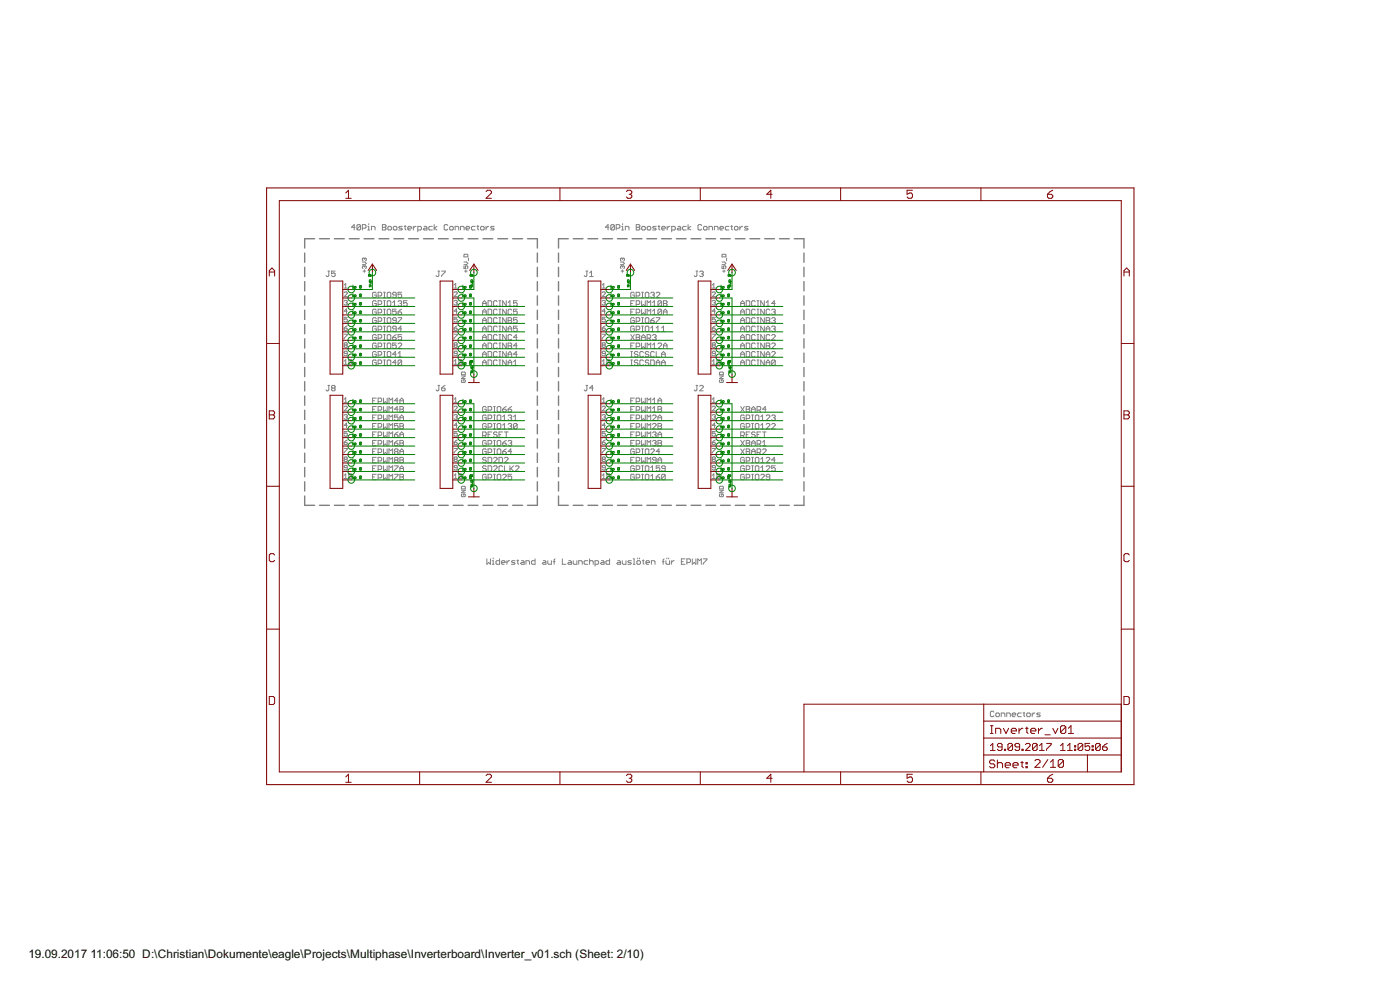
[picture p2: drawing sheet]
<svg xmlns="http://www.w3.org/2000/svg" width="420mm" height="297mm" viewBox="0 0 420 297" stroke-linecap="round" stroke-linejoin="round" font-family="sans-serif">
<defs><g id="words">
<g font-size="4">
<text x="8.5" y="287.5">19.09.2017</text>
<text x="27.2" y="287.5">11:06:50 D:\Christian\Dokumente\eagle\Projects\Multiphase\Inverterboard\Inverter_v01.sch (Sheet: 2/10)</text>
</g>
</g></defs>
<g fill="none" stroke="#808080" stroke-width=".3">
<path d="M106.6 68.2h-1.1l.8-.8v1.6M108.2 67.6l-.3-.2h-.5l-.3 .2v1.1M108.2 67.6v1.1l-.3 .3h-.5l-.3-.3M108.2 67.6l-1.1 1.1M108.8 68.5h.8l.2-.3v-.6l-.2-.2h-.8v1.6M108.8 78.6h.7l.4 .4-.4 .4h-.7M109.3 77.6l-.1-.2-.4 .2 .1 .6M109.3 80l-.1-.2-.4 .2 .1 .6M109.3 77.6v.2M109.3 80v.2M109.3 80l.2-.2 .4 .2-.2 .6M109.3 77.6l.2-.2 .4 .2-.2 .6"/>
<path d="M110.4 69h.5M110.4 67.9h.3v1.1M110.7 67.1v.3M111.5 69v-1.1h.8l.3 .3v.8M114.8 68.2h.8M114.8 67.4h.8l.2 .2-.2 .6 .2 .5-.2 .3h-.8zM116.4 68.2l.3-.3h.5l.3 .3v.5l-.3 .3h-.5l-.3-.3zM118 68.2l.3-.3h.6l.2 .3v.5l-.2 .3h-.6l-.3-.3zM120.8 67.9h-.9l-.2 .3 1.1 .5-.3 .3h-.8M121.3 67.9h.6M121.6 67.6v1.1l.3 .3M122.4 68.5h1.1l-.3-.6h-.5l-.3 .3v.5l.3 .3h.5"/>
<path d="M124 67.9v1.1M124.8 67.9h-.2l-.6 .6M125.4 69h.8l.3-.3v-.5l-.3-.3h-.8v1.7M127.3 67.9h.5l.3 .3v.8h-.8l-.3-.3 .3-.2h.8M129.8 67.9h-.9l-.2 .3v.5l.2 .3h.9M130.3 67.4v1.6M131.1 67.9l-.8 .6 .8 .5M134.4 67.6l-.3-.2h-.5l-.3 .2v1.1l.3 .3h.5l.3-.3M134.9 68.2l.3-.3h.6l.2 .3v.5l-.2 .3h-.6l-.3-.3zM136.6 69v-1.1h.8l.3 .3v.8M138.2 69v-1.1h.8l.3 .3v.8M139.2 79.8v.8h.6l-.2-.4 .2-.4 .6 .2-.2 .6"/>
<path d="M139.2 78.6h.8l.4 .4-.4 .4h-.8M139.4 76.3h.8l.2 .8h-1.2zM139.8 68.5h1.1l-.2-.6h-.6l-.3 .3v.5l.3 .3h.6M140.6 77.4v.8M142.6 67.9h-.8l-.3 .3v.5l.3 .3h.8M143.1 67.9h.6M143.4 67.6v1.1l.3 .3M144.5 67.9h.5l.3 .3v.5l-.3 .3h-.5l-.3-.3v-.5zM145.9 67.9v1.1M146.7 67.9l-.8 .6M148.3 67.9h-.8l-.3 .3 1.1 .5-.3 .3h-.8M182.8 68.2h-1.1l.8-.8v1.6"/>
<path d="M184.4 67.6l-.3-.2h-.5l-.3 .2v1.1M184.4 67.6v1.1l-.3 .3h-.5l-.3-.3M184.4 67.6l-1.1 1.1M184.9 68.5h.9l.2-.3v-.6l-.2-.2h-.9v1.6M186.2 78.6h.8l.4 .4-.4 .4h-.8M186.6 69h.5M186.6 67.9h.3v1.1M186.8 77.6l-.2-.2-.4 .2 .2 .6M186.8 80l-.2-.2-.4 .2 .2 .6M186.8 80l.2-.2 .4 .2-.2 .6M186.8 77.6l.2-.2 .4 .2-.2 .6M186.8 77.6v.2"/>
<path d="M186.8 80v.2M186.9 67.1v.3M187.7 69v-1.1h.8l.3 .3v.8M190.9 68.2h.8M190.9 67.4h.8l.3 .2-.3 .6 .3 .5-.3 .3h-.8zM192.6 68.2l.2-.3h.6l.3 .3v.5l-.3 .3h-.6l-.2-.3zM194.5 67.9h.5l.3 .3v.5l-.3 .3h-.5l-.3-.3v-.5zM196.9 67.9h-.8l-.2 .3 1 .5-.2 .3h-.8M197.5 67.9h.5M197.8 67.6v1.1l.2 .3M198.6 68.5h1.1l-.3-.6h-.5l-.3 .3v.5l.3 .3h.5M200.2 67.9v1.1"/>
<path d="M201 67.9h-.2l-.6 .6M201.6 69h.8l.3-.3v-.5l-.3-.3h-.8v1.7M203.5 67.9h.5l.3 .3v.8h-.8l-.3-.3 .3-.2h.8M206 67.9h-.9l-.2 .3v.5l.2 .3h.9M206.5 67.4v1.6M207.3 67.9l-.8 .6 .8 .5M210.6 67.6l-.3-.2h-.5l-.3 .2v1.1l.3 .3h.5l.3-.3M211.4 67.9h.5l.3 .3v.5l-.3 .3h-.5l-.3-.3v-.5zM212.8 69v-1.1h.8l.2 .3v.8M214.4 69v-1.1h.8l.3 .3v.8M216 68.5h1.1l-.2-.6h-.6l-.3 .3v.5l.3 .3h.6M216.7 79.8v.8h.6l-.2-.4 .2-.4 .5 .2-.1 .6"/>
<path d="M216.7 78.6h.8l.3 .4-.3 .4h-.8M216.7 76.5l.2-.2h.8l.1 .8h-1.1zM218.1 77.4v.8M218.8 67.9h-.8l-.3 .3v.5l.3 .3h.8M219.3 67.9h.6M219.6 67.6v1.1l.3 .3M220.4 68.2l.3-.3h.5l.3 .3v.5l-.3 .3h-.5l-.3-.3zM222 67.9v1.1M222.9 67.9h-.3l-.6 .6M224.5 67.9h-.8l-.3 .3 1.1 .5-.3 .3h-.8M98.4 81.3h.6M98.7 81.3v1.4l-.3 .3-.5-.3"/>
<path d="M100.6 81.3h-1.1v.9l.5-.3 .6 .3v.5l-.3 .3h-.5l-.3-.3M103.3 86.4h.9M103.3 87.8l.2-.2 .7 .2-.9 1.2h.9M103.3 90.4l.7-.3 .2 .3-.2 .4M103.3 98.4h.7l.2 .5-.7 .2zM103.3 85.5l.5-.5v1.4M103.8 90.8h.2M104 90.8l.2 .3-.2 .4-.7-.2M104.2 93.4h-.9l.7-.7v1.4M104.2 95.2h-.9v.7l.7-.2 .2 .7-.2 .2-.7-.2M104.2 97.7l-.9 .7M108.9 81.3h.8"/>
<path d="M109.3 81v.7M112.9 98.1l-.3-.2h-.5l-.3 .2v1.1l.3 .3h.5l.3-.3v-.5h-.5M112.9 93l-.3-.2h-.5l-.3 .2v1.1l.3 .3h.5l.3-.3v-.5h-.5M112.9 95.6l-.3-.3h-.5l-.3 .3v1.1l.3 .2h.5l.3-.2v-.6h-.5M112.9 88l-.3-.3h-.5l-.3 .3v1l.3 .3h.5l.3-.3v-.5h-.5M112.9 90.5l-.3-.3h-.5l-.3 .3v1.1l.3 .3h.5l.3-.3v-.5h-.5M113.5 98.9h.8l.3-.2v-.6l-.3-.2h-.8v1.6M113.5 88.8h.8l.3-.3v-.5l-.3-.3h-.8v1.6M113.5 91.3h.8l.3-.2v-.6l-.3-.3h-.8v1.7M113.5 93.9h.8l.3-.3v-.6l-.3-.2h-.8v1.6M113.5 96.4h.8l.3-.3v-.5l-.3-.3h-.8v1.6M115.1 87.7h.6"/>
<path d="M115.1 89.3h.6M115.1 90.2h.6M115.1 91.9h.6M115.1 92.8h.6M115.1 94.4h.6M115.1 95.3h.6M115.1 96.9h.6M115.1 97.9h.6M115.1 99.5h.6M115.4 87.7v1.6M115.4 90.2v1.7M115.4 92.8v1.6"/>
<path d="M115.4 95.3v1.6M115.4 97.9v1.6M116.5 87.7h.5l.3 .3v1l-.3 .3h-.5l-.3-.3v-1zM116.5 90.2h.5l.3 .3v1.1l-.3 .3h-.5l-.3-.3v-1.1zM116.5 92.8h.5l.3 .2v1.1l-.3 .3h-.5l-.3-.3v-1.1zM116.5 95.3h.5l.3 .3v1.1l-.3 .2h-.5l-.3-.2v-1.1zM116.5 97.9h.5l.3 .2v1.1l-.3 .3h-.5l-.3-.3v-1.1zM117.8 91.9h1.1M117.8 90.8l.6-.6v1.7M118.9 92.8h-1.1v.8l.6-.3 .5 .3v.5l-.3 .3h-.5l-.3-.3M118.9 88.5h-.8l-.3-.3 .3-.5h.5l.3 .3v1l-.3 .3h-.5l-.3-.3M118.9 96.1h-.8l-.3-.2 .3-.6h.5l.3 .3v1.1l-.3 .2h-.5l-.3-.2"/>
<path d="M118.9 98.7h-.8l-.3-.3 .3-.5h.5l.3 .2v1.1l-.3 .3h-.5l-.3-.3M119.5 90.5l.2-.3h.6l.2 .3-.2 .6M119.5 93.6h.8l.2 .5-.2 .3h-.6l-.2-.3zM119.5 95.3h1v.3l-1 1.1v.2M120 91.1h.3M120.3 91.1l.2 .2-.2 .6h-.6l-.2-.3M120.5 87.7h-1v.8l.5-.3 .5 .3v.5l-.2 .3h-.6l-.2-.3M120.5 98.7h-1l.8-.8v1.6M120.5 92.8l-1 .8M122.2 90.2h-1.1v.9l.5-.3 .6 .3v.5l-.3 .3h-.5l-.3-.3M131.4 81.3h.6M131.7 81.3v1.4l-.3 .3-.5-.3"/>
<path d="M132.5 81.3h1.1v.3l-1.1 1.1v.3M136.3 86.4h.9M136.3 87.8l.2-.2 .7 .2-.9 1.2h.9M136.3 90.4l.7-.3 .2 .3-.2 .4M136.3 98.4h.7l.2 .5-.7 .2zM136.3 85.5l.5-.5v1.4M136.8 90.8h.2M137 90.8l.2 .3-.2 .4-.7-.2M137.2 93.4h-.9l.7-.7v1.4M137.2 95.2h-.9v.7l.7-.2 .2 .7-.2 .2-.7-.2M137.2 97.7l-.9 .7M139.4 81.3h.8"/>
<path d="M139.8 81v.7M144.8 91.1h1.1M144.8 93.6h1.1M144.8 96.1h1.1M144.8 98.7h1.1M144.8 91.9v-1.1l.6-.6 .5 .6v1.1M144.8 94.4v-1.1l.6-.5 .5 .5v1.1M144.8 96.9v-1l.6-.6 .5 .6v1M144.8 99.5v-1.1l.6-.5 .5 .5v1.1M146.5 97.9h.8l.3 .2v1.1l-.3 .3h-.8zM146.5 90.2h.8l.3 .3v1.1l-.3 .3h-.8zM146.5 92.8h.8l.3 .2v1.1l-.3 .3h-.8z"/>
<path d="M146.5 95.3h.8l.3 .3v1.1l-.3 .2h-.8zM149.2 93l-.3-.2h-.5l-.3 .2v1.1l.3 .3h.5l.3-.3M149.2 95.6l-.3-.3h-.5l-.3 .3v1.1l.3 .2h.5l.3-.2M149.2 90.5l-.3-.3h-.5l-.3 .3v1.1l.3 .3h.5l.3-.3M149.2 98.1l-.3-.2h-.5l-.3 .2v1.1l.3 .3h.5l.3-.3M149.8 90.2h.5M149.8 91.9h.5M149.8 92.8h.5M149.8 94.4h.5M149.8 95.3h.5M149.8 96.9h.5M149.8 97.9h.5"/>
<path d="M149.8 99.5h.5M150 90.2v1.7M150 92.8v1.6M150 95.3v1.6M150 97.9v1.6M151.9 90.2v1.7l-1-1.7v1.7M151.9 92.8v1.6l-1-1.6v1.6M151.9 95.3v1.6l-1-1.6v1.6M151.9 97.9v1.6l-1-1.6v1.6M152.5 91.9h1.1M152.5 95.3h.8l.3 .3-.3 .5 .3 .6-.3 .2h-.8zM152.5 96.1h.8"/>
<path d="M152.5 98.7h1.1M152.5 99.5v-1.1l.5-.5 .6 .5v1.1M152.5 90.8l.5-.6v1.7M153.6 93l-.3-.2h-.5l-.3 .2v1.1l.3 .3h.5l.3-.3M155.2 92.8h-1.1v.8l.6-.3 .5 .3v.5l-.3 .3h-.5l-.3-.3M155.2 97.9h-1.1v.8l.6-.3 .5 .3v.5l-.3 .3h-.5l-.3-.3M155.2 90.2h-1.1v.9l.6-.3 .5 .3v.5l-.3 .3h-.5l-.3-.3M155.2 95.3h-1.1v.8l.6-.2 .5 .2v.6l-.3 .2h-.5l-.3-.2M175.9 81.3h.5M176.1 81.3v1.4l-.2 .3-.6-.3M177 83h1M177 81.9l.5-.6v1.7"/>
<path d="M180.7 85.5l.5-.5v1.4M180.7 86.4h1M180.7 87.8l.3-.2 .7 .2-1 1.2h1M180.7 90.4l.7-.3 .3 .3-.3 .4M180.7 98.4h.7l.3 .5-.7 .2zM181.2 90.8h.2M181.4 90.8l.3 .3-.3 .4-.7-.2M181.7 95.2h-1v.7l.7-.2 .3 .7-.3 .2-.7-.2M181.7 93.4h-1l.7-.7v1.4M181.7 97.7l-1 .7M186.4 81.3h.8M186.8 81v.7"/>
<path d="M189.3 91.1h.5M189.3 93.6h.5M190.4 88l-.3-.3h-.6l-.2 .3v1l.2 .3h.6l.3-.3v-.5h-.6M190.4 95.6l-.3-.3h-.6l-.2 .3v1.1l.2 .2h.6l.3-.2v-.6h-.6M190.4 98.1l-.3-.2h-.6l-.2 .2v1.1l.2 .3h.6l.3-.3v-.5h-.6M190.4 90.2h-1.1v1.7h1.1M190.4 92.8h-1.1v1.6h1.1M190.9 88.8h.8l.3-.3v-.5l-.3-.3h-.8v1.6M190.9 91.3h.8l.3-.2v-.6l-.3-.3h-.8v1.7M190.9 93.9h.8l.3-.3v-.6l-.3-.2h-.8v1.6M190.9 96.4h.8l.3-.3v-.5l-.3-.3h-.8v1.6M190.9 98.9h.8l.3-.2v-.6l-.3-.2h-.8v1.6"/>
<path d="M192.6 90.2v1.7l.5-.6 .6 .6v-1.7M192.6 92.8v1.6l.5-.5 .6 .5v-1.6M192.6 87.7h.5M192.6 89.3h.5M192.6 95.3h.5M192.6 96.9h.5M192.6 97.9h.5M192.6 99.5h.5M192.8 87.7v1.6M192.8 95.3v1.6M192.8 97.9v1.6M193.7 98.1l.2-.2h.6l.2 .2v1.1l-.2 .3h-.6l-.2-.3z"/>
<path d="M193.9 87.7h.6l.2 .3v1l-.2 .3h-.6l-.2-.3v-1zM193.9 95.3h.6l.2 .3v1.1l-.2 .2h-.6l-.2-.2v-1.1zM194.2 91.9v-1.7l.5 .6 .6-.6v1.7M194.2 94.4v-1.6l.5 .5 .6-.5v1.6M195.3 96.1h.8l.3 .6-.3 .2h-.5l-.3-.2zM195.3 88l.3-.3h.5l.3 .3-.3 .5M195.3 99.5h1.1M195.3 98.4l.5-.5v1.6M195.8 93.3l.6-.5v1.6M195.8 88.5h.3M195.8 90.8l.6-.6v1.7M195.8 91.9h1.1"/>
<path d="M195.8 94.4h1.1M196.1 88.5l.3 .3-.3 .5h-.5l-.3-.3M196.4 95.3l-1.1 .8M196.9 88l.3-.3h.5l.3 .3v.2l-1.1 1.1h1.1M196.9 95.3h1.1v.3l-1.1 1.1v.2M196.9 98.4l.6-.5v1.6M196.9 99.5h1.1M198.6 90.5v1.1l-.3 .3h-.6l-.2-.3M198.6 93v1.1l-.3 .3h-.6l-.2-.3M198.6 93l-.3-.2h-.6l-.2 .2v1.1M198.6 90.5l-.3-.3h-.6l-.2 .3v1.1M198.6 90.5l-1.1 1.1"/>
<path d="M198.6 98.4l.5-.5v1.6M198.6 93l-1.1 1.1M198.6 99.5h1M199.1 90.2h.8l.3 .3-.3 .6 .3 .5-.3 .3h-.8zM199.1 91.1h.8M199.1 94.4v-1.1l.5-.5 .6 .5v1.1M199.1 93.6h1.1M208.9 81.3h.5M209.1 81.3v1.4l-.2 .3-.6-.3M210 81.6l.2-.3h.6l.3 .3-.3 .6M210.5 82.2h.3M210.8 82.2l.3 .2-.3 .6h-.6l-.2-.3"/>
<path d="M213.8 86.4h.9M213.8 87.8l.2-.2 .7 .2-.9 1.2h.9M213.8 90.4l.7-.3 .2 .3-.2 .4M213.8 98.4h.7l.2 .5-.7 .2zM213.8 85.5l.4-.5v1.4M214.2 90.8h.3M214.5 90.8l.2 .3-.2 .4-.7-.2M214.7 93.4h-.9l.7-.7v1.4M214.7 95.2h-.9v.7l.7-.2 .2 .7-.2 .2-.7-.2M214.7 97.7l-.9 .7M216.9 81.3h.8M217.3 81v.7"/>
<path d="M222.3 91.1h1.1M222.3 93.6h1.1M222.3 96.1h1.1M222.3 98.7h1.1M222.3 91.9v-1.1l.5-.6 .6 .6v1.1M222.3 94.4v-1.1l.5-.5 .6 .5v1.1M222.3 96.9v-1l.5-.6 .6 .6v1M222.3 99.5v-1.1l.5-.5 .6 .5v1.1M223.9 90.2h.8l.3 .3v1.1l-.3 .3h-.8zM223.9 97.9h.8l.3 .2v1.1l-.3 .3h-.8zM223.9 95.3h.8l.3 .3v1.1l-.3 .2h-.8zM223.9 92.8h.8l.3 .2v1.1l-.3 .3h-.8z"/>
<path d="M226.7 93l-.3-.2h-.6l-.2 .2v1.1l.2 .3h.6l.3-.3M226.7 90.5l-.3-.3h-.6l-.2 .3v1.1l.2 .3h.6l.3-.3M226.7 95.6l-.3-.3h-.6l-.2 .3v1.1l.2 .2h.6l.3-.2M226.7 98.1l-.3-.2h-.6l-.2 .2v1.1l.2 .3h.6l.3-.3M227.2 90.2h.6M227.2 91.9h.6M227.2 92.8h.6M227.2 94.4h.6M227.2 95.3h.6M227.2 96.9h.6M227.2 97.9h.6M227.2 99.5h.6"/>
<path d="M227.5 90.2v1.7M227.5 92.8v1.6M227.5 95.3v1.6M227.5 97.9v1.6M229.4 90.2v1.7l-1.1-1.7v1.7M229.4 92.8v1.6l-1.1-1.6v1.6M229.4 95.3v1.6l-1.1-1.6v1.6M229.4 97.9v1.6l-1.1-1.6v1.6M229.9 95.3h.9l.2 .3-.2 .5 .2 .6-.2 .2h-.9zM229.9 91.9h1.1M229.9 96.1h.9M229.9 98.7h1.1"/>
<path d="M229.9 99.5v-1.1l.6-.5 .5 .5v1.1M229.9 90.8l.6-.6v1.7M231 93l-.2-.2h-.6l-.3 .2v1.1l.3 .3h.6l.2-.3M231.6 98.1l.2-.2h.6l.3 .2-.3 .6M231.6 93l.2-.2h.6l.3 .2-.3 .6M231.6 95.6l.2-.3h.6l.3 .3-.3 .5M232.1 93.6h.3M232.1 96.1h.3M232.1 98.7h.3M232.4 93.6l.3 .3-.3 .5h-.6l-.2-.3M232.4 96.1l.3 .3-.3 .5h-.6l-.2-.2M232.4 98.7l.3 .2-.3 .6h-.6l-.2-.3"/>
<path d="M232.7 91.1h-1.1l.8-.9v1.7M98.4 115.6h.6M98.7 115.6v1.4l-.3 .3-.5-.3M99.8 116.4l-.3-.2 .3-.6h.5l.3 .3-.3 .5M99.8 116.4l-.3 .3 .3 .6h.5l.3-.3-.3-.6M99.8 116.4h.5M103.3 100.3h.9l-.9 1.4M103.3 109.3h.9M103.3 108.4l.5-.5v1.4M103.3 119.8l.5-.5v1.4M103.5 103.5l-.2-.2 .2-.5 .7 .3-.2 .4M103.5 103.5l-.2 .3 .2 .4 .7-.2-.2-.5"/>
<path d="M103.5 103.5h.5M104.2 106.1h-.7l-.2-.3 .2-.4 .7 .2v.9l-.2 .3-.7-.3M105.6 108.1v1l-.2 .2-.7-.2M105.6 108.1l-.2-.2-.7 .2v1M105.6 108.1l-.9 1M112.9 100.7l-.3-.3h-.5l-.3 .3v1l.3 .3h.5l.3-.3v-.5h-.5M112.9 103.2l-.3-.3h-.5l-.3 .3v1.1l.3 .3h.5l.3-.3v-.5h-.5M112.9 105.7l-.3-.2h-.5l-.3 .2v1.1l.3 .3h.5l.3-.3v-.5h-.5M112.9 108.3l-.3-.3h-.5l-.3 .3v1.1l.3 .2h.5l.3-.2v-.6h-.5M112.9 119.4h-1.1v1.7h1.1M113.5 101.5h.8l.3-.3v-.5l-.3-.3h-.8v1.6M113.5 104h.8l.3-.2v-.6l-.3-.3h-.8v1.7"/>
<path d="M113.5 106.6h.8l.3-.3v-.6l-.3-.2h-.8v1.6M113.5 109.1h.8l.3-.3v-.5l-.3-.3h-.8v1.6M115.1 119.4v1.7l.6-.6 .5 .6v-1.7M115.1 100.4h.6M115.1 102h.6M115.1 102.9h.6M115.1 104.6h.6M115.1 107.1h.6M115.1 105.5h.6M115.1 109.6h.6M115.1 108h.6M115.4 100.4v1.6"/>
<path d="M115.4 102.9v1.7M115.4 105.5v1.6M115.4 108v1.6M116.5 105.5h.5l.3 .2v1.1l-.3 .3h-.5l-.3-.3v-1.1zM116.5 108h.5l.3 .3v1.1l-.3 .2h-.5l-.3-.2v-1.1zM116.5 100.4h.5l.3 .3v1l-.3 .3h-.5l-.3-.3v-1zM116.5 102.9h.5l.3 .3v1.1l-.3 .3h-.5l-.3-.3v-1.1zM117.8 101.2h.8l.3 .5-.3 .3h-.5l-.3-.3zM118.9 102.9h-1.1v.9l.6-.3 .5 .3v.5l-.3 .3h-.5l-.3-.3M118.9 108.8h-1.1l.8-.8v1.6M118.9 106.3h-1.1l.8-.8v1.6M118.9 100.4l-1.1 .8"/>
<path d="M119.5 103.2l.2-.3h.6l.2 .3v.3l-1 1.1h1M119.5 107.1h1M119.5 106l.5-.5v1.6M120.5 100.4h-1v.8l.8-.3 .2 .3v.5l-.2 .3h-.6l-.2-.3M120.5 108.3v1.1l-.2 .2h-.6l-.2-.2M120.5 108.3l-.2-.3h-.6l-.2 .3v1.1M120.5 108.3l-1 1.1M131.4 115.6h.6M131.7 115.6v1.4l-.3 .3-.5-.3M132.5 116.4h.8l.3 .6-.3 .3h-.5l-.3-.3zM133.6 115.6l-1.1 .8M136.3 100.3h.9l-.9 1.4"/>
<path d="M136.3 109.3h.9M136.3 119.8l.5-.5v1.4M136.3 108.4l.5-.5v1.4M136.5 103.5l-.2-.2 .2-.5 .7 .3-.2 .4M136.5 103.5l-.2 .3 .2 .4 .7-.2-.2-.5M136.5 103.5h.5M137.2 106.1h-.7l-.2-.3 .2-.4 .7 .2v.9l-.2 .3-.7-.3M138.5 111.8l.2-.2h.7l.2 .8h-1.1zM138.5 112.8h1.1l-1.1 .8h1.1M138.6 108.1l-.2-.2-.7 .2v1M138.6 108.1v1l-.2 .2-.7-.2M138.6 108.1l-.9 1"/>
<path d="M138.7 114l-.2 .2 .2 .5h.7l.2-.5-.6-.2v.4M144.8 102v-1.1l.6-.5 .5 .5v1.1M144.8 101.2h1.1M144.8 103.8h1.1M144.8 106.3h1.1M144.8 108.8h1.1M144.8 104.6v-1.1l.6-.6 .5 .6v1.1M144.8 107.1v-1.1l.6-.5 .5 .5v1.1M144.8 109.6v-1l.6-.6 .5 .6v1M146.5 100.4h.8l.3 .3v1l-.3 .3h-.8zM146.5 102.9h.8l.3 .3v1.1l-.3 .3h-.8zM146.5 105.5h.8l.3 .2v1.1l-.3 .3h-.8z"/>
<path d="M146.5 108h.8l.3 .3v1.1l-.3 .2h-.8zM149.2 105.7l-.3-.2h-.5l-.3 .2v1.1l.3 .3h.5l.3-.3M149.2 100.7l-.3-.3h-.5l-.3 .3v1l.3 .3h.5l.3-.3M149.2 103.2l-.3-.3h-.5l-.3 .3v1.1l.3 .3h.5l.3-.3M149.2 108.3l-.3-.3h-.5l-.3 .3v1.1l.3 .2h.5l.3-.2M149.8 100.4h.5M149.8 102h.5M149.8 102.9h.5M149.8 104.6h.5M149.8 107.1h.5M149.8 105.5h.5M149.8 109.6h.5"/>
<path d="M149.8 108h.5M150 100.4v1.6M150 102.9v1.7M150 105.5v1.6M150 108v1.6M151.9 100.4v1.6l-1-1.6v1.6M151.9 102.9v1.7l-1-1.7v1.7M151.9 105.5v1.6l-1-1.6v1.6M151.9 108v1.6l-1-1.6v1.6M152.5 102.9h.8l.3 .3-.3 .6 .3 .5-.3 .3h-.8zM152.5 103.8h.8M152.5 106.3h1.1"/>
<path d="M152.5 108.8h1.1M152.5 107.1v-1.1l.5-.5 .6 .5v1.1M152.5 109.6v-1l.5-.6 .6 .6v1M153.6 100.7l-.3-.3h-.5l-.3 .3v1l.3 .3h.5l.3-.3M154.1 109.6h1.1M154.1 108.6l.6-.6v1.6M155.2 101.2h-1.1l.8-.8v1.6M155.2 103.8h-1.1l.8-.9v1.7M155.2 106.3h-1.1l.8-.8v1.6M175.9 115.6h.5M176.1 115.6v1.4l-.2 .3-.6-.3M178 116.4h-1l.8-.8v1.7"/>
<path d="M180.7 108.4l.5-.5v1.4M180.7 119.8l.5-.5v1.4M180.7 100.3h1l-1 1.4M180.7 109.3h1M181 103.5l-.3-.2 .3-.5 .7 .3-.3 .4M181 103.5l-.3 .3 .3 .4 .7-.2-.3-.5M181 103.5h.4M181.7 106.1h-.7l-.3-.3 .3-.4 .7 .2v.9l-.3 .3-.7-.3M183.1 108.1l-.3-.2-.7 .2v1M183.1 108.1v1l-.3 .2-.7-.2M183.1 108.1l-1 1M189.3 100.4l1.1 1.6"/>
<path d="M189.3 103.8h.5M189.3 107.1h.5M189.3 105.5h.5M189.3 109.6h.5M189.3 108h.5M189.5 105.5v1.6M189.5 108v1.6M190.4 102.9h-1.1v1.7h1.1M190.4 119.4h-1.1v1.7h1.1M190.4 100.4l-1.1 1.6M190.9 100.4h.8l.3 .3-.3 .5 .3 .5-.3 .3h-.8zM190.9 104h.8l.3-.2v-.6l-.3-.3h-.8v1.7"/>
<path d="M190.9 101.2h.8M191.5 105.7l-.3-.2h-.6l-.2 .2 .2 .6h.6l.3 .3-.3 .5h-.6l-.2-.3M191.5 108.3l-.3-.3h-.6l-.2 .3 .2 .5h.6l.3 .3-.3 .5h-.6l-.2-.2M192.6 102v-1.1l.5-.5 .6 .5v1.1M192.6 102.9v1.7l.5-.6 .6 .6v-1.7M192.6 119.4v1.7l.5-.6 .6 .6v-1.7M192.6 101.2h1.1M193.1 105.7l-.3-.2h-.5l-.3 .2v1.1l.3 .3h.5l.3-.3M193.1 108.3l-.3-.3h-.5l-.3 .3v1.1l.3 .2h.5l.3-.2M194.2 101.5h.8l.3-.3v-.5l-.3-.3h-.8v1.6M194.2 104.6v-1.7l.5 .6 .6-.6v1.7M194.7 105.7l-.2-.2h-.6l-.2 .5 .2 .3h.6l.2 .5-.2 .3h-.6l-.2-.3"/>
<path d="M194.7 108.3l-.2-.3h-.6l-.2 .6 .2 .2h.6l.2 .6-.2 .2h-.6l-.2-.2M194.7 101.5l.6 .5M195.3 108h.8l.3 .3v1.1l-.3 .2h-.8zM195.8 103.5l.6-.6v1.7M195.8 120l.6-.6v1.7M195.8 100.7l.3-.3h.5l.3 .3-.3 .5M195.8 104.6h1.1M196.4 105.7l-.3-.2h-.5l-.3 .2v1.1l.3 .3h.5l.3-.3M196.4 101.2h.2M196.6 101.2l.3 .3-.3 .5h-.5l-.3-.3M196.9 109.6v-1l.6-.6 .5 .6v1M196.9 105.5v1.6h1.1"/>
<path d="M196.9 108.8h1.1M197.5 103.2l.2-.3h.6l.3 .3v.3l-1.1 1.1h1.1M198.6 107.1v-1.1l.5-.5 .5 .5v1.1M198.6 109.6v-1l.5-.6 .5 .6v1M198.6 106.3h1M198.6 108.8h1M199.1 104.6v-1.1l.5-.6 .6 .6v1.1M199.1 103.8h1.1M208.9 115.6h.5M209.1 115.6v1.4l-.2 .3-.6-.3M210 115.9l.2-.3h.6l.3 .3v.3l-1.1 1.1h1.1M213.8 100.3h.9l-.9 1.4"/>
<path d="M213.8 109.3h.9M213.8 119.8l.4-.5v1.4M213.8 108.4l.4-.5v1.4M214 103.5l-.2-.2 .2-.5 .7 .3-.2 .4M214 103.5l-.2 .3 .2 .4 .7-.2-.2-.5M214 103.5h.5M214.7 106.1h-.7l-.2-.3 .2-.4 .7 .2v.9l-.2 .3-.7-.3M215.9 112.8h1.2l-1.2 .8h1.2M215.9 111.8l.2-.2h.8l.2 .8h-1.2zM216.1 108.1v1l-.2 .2-.7-.2M216.1 108.1l-.7-.2-.2 .2v1M216.1 108.1l-.9 1"/>
<path d="M216.1 114l-.2 .2 .2 .5h.8l.2-.5-.6-.2v.4M222.3 104.6v-1.1l.5-.6 .6 .6v1.1M222.3 102v-1.1l.5-.5 .6 .5v1.1M222.3 107.1v-1.1l.5-.5 .6 .5v1.1M222.3 109.6v-1l.5-.6 .6 .6v1M222.3 101.2h1.1M222.3 103.8h1.1M222.3 106.3h1.1M222.3 108.8h1.1M223.9 100.4h.8l.3 .3v1l-.3 .3h-.8zM223.9 102.9h.8l.3 .3v1.1l-.3 .3h-.8zM223.9 105.5h.8l.3 .2v1.1l-.3 .3h-.8z"/>
<path d="M223.9 108h.8l.3 .3v1.1l-.3 .2h-.8zM226.7 105.7l-.3-.2h-.6l-.2 .2v1.1l.2 .3h.6l.3-.3M226.7 100.7l-.3-.3h-.6l-.2 .3v1l.2 .3h.6l.3-.3M226.7 103.2l-.3-.3h-.6l-.2 .3v1.1l.2 .3h.6l.3-.3M226.7 108.3l-.3-.3h-.6l-.2 .3v1.1l.2 .2h.6l.3-.2M227.2 100.4h.6M227.2 102h.6M227.2 102.9h.6M227.2 104.6h.6M227.2 107.1h.6M227.2 105.5h.6M227.2 109.6h.6"/>
<path d="M227.2 108h.6M227.5 100.4v1.6M227.5 102.9v1.7M227.5 105.5v1.6M227.5 108v1.6M229.4 100.4v1.6l-1.1-1.6v1.6M229.4 102.9v1.7l-1.1-1.7v1.7M229.4 105.5v1.6l-1.1-1.6v1.6M229.4 108v1.6l-1.1-1.6v1.6M229.9 102.9h.9l.2 .3-.2 .6 .2 .5-.2 .3h-.9zM229.9 107.1v-1.1l.6-.5 .5 .5v1.1M229.9 109.6v-1l.6-.6 .5 .6v1"/>
<path d="M229.9 103.8h.9M229.9 106.3h1.1M229.9 108.8h1.1M231 100.7l-.2-.3h-.6l-.3 .3v1l.3 .3h.6l.2-.3M231.6 100.7l.2-.3h.6l.3 .3v.2l-1.1 1.1h1.1M231.6 105.7l.2-.2h.6l.3 .2v.3l-1.1 1.1h1.1M231.6 103.2l.2-.3h.6l.3 .3v.3l-1.1 1.1h1.1M232.7 108.3l-.3-.3h-.6l-.2 .3v1.1M232.7 108.3v1.1l-.3 .2h-.6l-.2-.2M232.7 108.3l-1.1 1.1M103.3 124.6l.7-.2 .2 .2-.2 .5M103.3 120.7h.9"/>
<path d="M103.3 122.1l.2-.2 .7 .2-.9 1.2h.9M103.3 132.7h.7l.2 .5-.7 .2zM103.3 134.6h.9l-.9 1.4M103.5 137.8l-.2-.2 .2-.5 .7 .2-.2 .5M103.5 137.8l-.2 .2 .2 .5 .7-.2-.2-.5M103.5 137.8h.5M103.8 125.1h.2M104 125.1l.2 .2-.2 .5-.7-.2M104.2 127.6h-.9l.7-.7v1.4M104.2 129.5h-.9v.7l.5-.3 .4 .3-.2 .7-.7-.3M104.2 132l-.9 .7M111.8 122.8h.6"/>
<path d="M111.8 125.3h.6M111.8 127.9h.6M111.8 132.9h.6M111.8 135.5h.6M111.8 138h.6M111.8 120.2h.6M111.8 130.4h.6M112.9 122h-1.1v1.6h1.1M112.9 124.5h-1.1v1.7h1.1M112.9 127.1h-1.1v1.6h1.1M112.9 132.1h-1.1v1.7h1.1M112.9 134.7h-1.1v1.6h1.1"/>
<path d="M112.9 137.2h-1.1v1.7h1.1M112.9 139.8h-1.1v1.6h1.1M112.9 129.6h-1.1v1.6h1.1M113.5 133.2h.8l.3-.3v-.5l-.3-.3h-.8v1.7M113.5 120.5h.8l.3-.3v-.5l-.3-.3h-.8v1.7M113.5 123.1h.8l.3-.3v-.5l-.3-.3h-.8v1.6M113.5 128.1h.8l.3-.2v-.6l-.3-.2h-.8v1.6M113.5 130.7h.8l.3-.3v-.5l-.3-.3h-.8v1.6M113.5 125.6h.8l.3-.3v-.5l-.3-.3h-.8v1.7M113.5 135.8h.8l.3-.3v-.5l-.3-.3h-.8v1.6M113.5 138.3h.8l.3-.3v-.5l-.3-.3h-.8v1.7M115.1 132.1v1.7l.6-.6 .5 .6v-1.7"/>
<path d="M115.1 124.5v1.7l.6-.6 .5 .6v-1.7M115.1 122v1.6l.6-.5 .5 .5v-1.6M115.1 127.1v1.6l.6-.6 .5 .6v-1.6M115.1 129.6v1.6l.6-.5 .5 .5v-1.6M115.1 134.7v1.6l.6-.5 .5 .5v-1.6M115.1 137.2v1.7l.6-.6 .5 .6v-1.7M115.1 139.8v1.6l.6-.6 .5 .6v-1.6M116.7 121.1v-1.7l.6 .6 .5-.6v1.7M116.7 123.6v-1.6l.6 .5 .5-.5v1.6M116.7 126.2v-1.7l.6 .6 .5-.6v1.7M116.7 128.7v-1.6l.6 .5 .5-.5v1.6M116.7 131.2v-1.6l.6 .5 .5-.5v1.6"/>
<path d="M116.7 133.8v-1.7l.6 .6 .5-.6v1.7M116.7 136.3v-1.6l.6 .5 .5-.5v1.6M116.7 138.9v-1.7l.6 .6 .5-.6v1.7M118.4 132.9h.8l.3 .6-.3 .3h-.6l-.2-.3zM118.4 139.8h1.1v.2l-1.1 1.1v.3M118.4 130.4h.8l.3 .6-.3 .2h-.6l-.2-.2zM118.6 135.5l-.2-.3 .2-.5h.6l.3 .3-.3 .5M118.6 135.5l-.2 .3 .2 .5h.6l.3-.3-.3-.5M118.6 135.5h.6M118.6 138l-.2-.2 .2-.6h.6l.3 .3-.3 .5M118.6 138l-.2 .3 .2 .6h.6l.3-.3-.3-.6M118.6 138h.6"/>
<path d="M119.5 127.1h-1.1v.8l.5-.3 .6 .3v.5l-.3 .3h-.6l-.2-.3M119.5 122.8h-1.1l.8-.8v1.6M119.5 124.5h-1.1v.8l.5-.2 .6 .2v.6l-.3 .3h-.6l-.2-.3M119.5 120.2h-1.1l.8-.8v1.7M119.5 129.6l-1.1 .8M119.5 132.1l-1.1 .8M120 132.1h.8l.3 .3-.3 .5 .3 .6-.3 .3h-.8zM120 137.2h.8l.3 .3-.3 .5 .3 .6-.3 .3h-.8zM120 122h.8l.3 .3-.3 .5 .3 .5-.3 .3h-.8zM120 127.1h.8l.3 .2-.3 .6 .3 .5-.3 .3h-.8zM120 121.1v-1.1l.6-.6 .5 .6v1.1M120 122.8h.8"/>
<path d="M120 125.3h1.1M120 127.9h.8M120 132.9h.8M120 135.5h1.1M120 138h.8M120 120.2h1.1M120 130.4h1.1M120 126.2v-1.1l.6-.6 .5 .6v1.1M120 131.2v-1.1l.6-.5 .5 .5v1.1M120 136.3v-1.1l.6-.5 .5 .5v1.1M136.3 120.7h.9M136.3 122.1l.2-.2 .7 .2-.9 1.2h.9"/>
<path d="M136.3 124.6l.7-.2 .2 .2-.2 .5M136.3 132.7h.7l.2 .5-.7 .2zM136.3 134.6h.9l-.9 1.4M136.5 137.8l-.2-.2 .2-.5 .7 .2-.2 .5M136.5 137.8l-.2 .2 .2 .5 .7-.2-.2-.5M136.5 137.8h.5M136.8 125.1h.2M137 125.1l.2 .2-.2 .5-.7-.2M137.2 127.6h-.9l.7-.7v1.4M137.2 129.5h-.9v.7l.5-.3 .4 .3-.2 .7-.7-.3M137.2 132l-.9 .7M144.8 130.7h.8l.3-.3v-.5l-.3-.3h-.8v1.6"/>
<path d="M145.4 130.7l.5 .5M145.9 137.5l-.3-.3h-.5l-.3 .6 .3 .2h.5l.3 .6-.3 .3h-.5l-.3-.3M145.9 122.3l-.3-.3h-.5l-.3 .3v1l.3 .3h.5l.3-.3v-.5h-.5M145.9 132.4l-.3-.3h-.5l-.3 .3v1.1l.3 .3h.5l.3-.3v-.6h-.5M145.9 124.8l-.3-.3h-.5l-.3 .3v1.1l.3 .3h.5l.3-.3v-.6h-.5M145.9 127.3l-.3-.2h-.5l-.3 .2v1.1l.3 .3h.5l.3-.3v-.5h-.5M145.9 135l-.3-.3h-.5l-.3 .3v1l.3 .3h.5l.3-.3v-.5h-.5M146.5 133.2h.8l.3-.3v-.5l-.3-.3h-.8v1.7M146.5 135.8h.8l.3-.3v-.5l-.3-.3h-.8v1.6M146.5 123.1h.8l.3-.3v-.5l-.3-.3h-.8v1.6M146.5 128.1h.8l.3-.2v-.6l-.3-.2h-.8v1.6M146.5 125.6h.8l.3-.3v-.5l-.3-.3h-.8v1.7"/>
<path d="M146.5 137.2h.8l.3 .3v1.1l-.3 .3h-.8zM146.5 139.8h.8l.3 .2v1.1l-.3 .3h-.8zM146.5 130.4h.5M147.6 129.6h-1.1v1.6h1.1M148.1 137.5l.3-.3h.5l.3 .3v.3l-1.1 1.1h1.1M148.1 122h.6M148.1 123.6h.6M148.1 124.5h.6M148.1 126.2h.6M148.1 127.1h.6M148.1 128.7h.6M148.1 132.1h.6"/>
<path d="M148.1 133.8h.6M148.1 134.7h.6M148.1 136.3h.6M148.4 122v1.6M148.4 124.5v1.7M148.4 127.1v1.6M148.4 132.1v1.7M148.4 134.7v1.6M149.2 124.8l.3-.3h.5l.3 .3v1.1l-.3 .3h-.5l-.3-.3zM149.2 132.4l.3-.3h.5l.3 .3v1.1l-.3 .3h-.5l-.3-.3zM149.2 135l.3-.3h.5l.3 .3v1l-.3 .3h-.5l-.3-.3zM149.2 129.9l-.3-.3h-.5l-.3 .5 .3 .3h.5l.3 .6-.3 .2h-.5l-.3-.2"/>
<path d="M149.2 122.3l.3-.3h.5l.3 .3v1l-.3 .3h-.5l-.3-.3zM149.5 127.1h.5l.3 .2v1.1l-.3 .3h-.5l-.3-.3v-1.1zM149.8 137.2h.8l.2 .3v1.1l-.2 .3h-.8zM149.8 130.4h.5M150.8 129.6h-1v1.6h1M150.9 135.5h.8l.2 .5-.2 .3h-.6l-.2-.3zM150.9 122.8h.8l.2 .5-.2 .3h-.6l-.2-.3zM150.9 126.2h1M150.9 128.7h1M150.9 132.9h.8l.2 .6-.2 .3h-.6l-.2-.3zM150.9 125.1l.5-.6v1.7M150.9 127.6l.5-.5v1.6"/>
<path d="M151.4 137.5l.3-.3h.5l.3 .3v.3l-1.1 1.1h1.1M151.4 139.8v1.6h1.1M151.4 129.6h1.1M151.9 132.1l-1 .8M151.9 134.7l-1 .8M151.9 122l-1 .8M151.9 129.6v1.6M152.5 122.8h.8l.3 .5-.3 .3h-.5l-.3-.3zM152.5 124.8l.3-.3h.5l.3 .3-.3 .5M152.5 132.4l.3-.3h.5l.3 .3-.3 .5M152.5 127.3l.3-.2h.5l.3 .2-.3 .6M153 125.3h.3"/>
<path d="M153 127.9h.3M153 132.9h.3M153 139.8v1.6M153.3 125.3l.3 .3-.3 .6h-.5l-.3-.3M153.3 127.9l.3 .2-.3 .6h-.5l-.3-.3M153.3 132.9l.3 .3-.3 .6h-.5l-.3-.3M153.6 135.5h-1.1l.8-.8v1.6M153.6 122l-1.1 .8M154.1 139.8l-1.1 1M154.1 126.2h1.1M154.1 125.1l.6-.6v1.7M155.2 127.3l-.3-.2h-.5l-.3 .2v1.1"/>
<path d="M155.2 127.3v1.1l-.3 .3h-.5l-.3-.3M155.2 127.3l-1.1 1.1M180.7 132.7h.7l.3 .5-.7 .2zM180.7 122.1l.3-.2 .7 .2-1 1.2h1M180.7 124.6l.7-.2 .3 .2-.3 .5M180.7 134.6h1l-1 1.4M180.7 120.7h1M181 137.8l-.3-.2 .3-.5 .7 .2-.3 .5M181 137.8l-.3 .2 .3 .5 .7-.2-.3-.5M181 137.8h.4M181.2 125.1h.2M181.4 125.1l.3 .2-.3 .5-.7-.2"/>
<path d="M181.7 129.5h-1v.7l.5-.3 .5 .3-.3 .7-.7-.3M181.7 127.6h-1l.7-.7v1.4M181.7 132l-1 .7M189.3 122.8h.5M189.3 125.3h.5M189.3 127.9h.5M189.3 132.9h.5M189.3 138h.5M189.3 120.2h.5M189.3 130.4h.5M190.4 135l-.3-.3h-.6l-.2 .3v1l.2 .3h.6l.3-.3v-.5h-.6M190.4 122h-1.1v1.6h1.1"/>
<path d="M190.4 124.5h-1.1v1.7h1.1M190.4 127.1h-1.1v1.6h1.1M190.4 129.6h-1.1v1.6h1.1M190.4 132.1h-1.1v1.7h1.1M190.4 137.2h-1.1v1.7h1.1M190.9 125.6h.8l.3-.3v-.5l-.3-.3h-.8v1.7M190.9 120.5h.8l.3-.3v-.5l-.3-.3h-.8v1.7M190.9 123.1h.8l.3-.3v-.5l-.3-.3h-.8v1.6M190.9 128.1h.8l.3-.2v-.6l-.3-.2h-.8v1.6M190.9 130.7h.8l.3-.3v-.5l-.3-.3h-.8v1.6M190.9 133.2h.8l.3-.3v-.5l-.3-.3h-.8v1.7M190.9 135.8h.8l.3-.3v-.5l-.3-.3h-.8v1.6"/>
<path d="M190.9 138.3h.8l.3-.3v-.5l-.3-.3h-.8v1.7M192.6 122v1.6l.5-.5 .6 .5v-1.6M192.6 124.5v1.7l.5-.6 .6 .6v-1.7M192.6 127.1v1.6l.5-.6 .6 .6v-1.6M192.6 129.6v1.6l.5-.5 .6 .5v-1.6M192.6 132.1v1.7l.5-.6 .6 .6v-1.7M192.6 137.2v1.7l.5-.6 .6 .6v-1.7M192.6 134.7h.5M192.6 136.3h.5M192.6 139.8h.5M192.8 134.7v1.6M192.8 139.8v1.6"/>
<path d="M193.9 134.7h.6l.2 .3v1l-.2 .3h-.6l-.2-.3v-1zM194.2 121.1v-1.7l.5 .6 .6-.6v1.7M194.2 123.6v-1.6l.5 .5 .6-.5v1.6M194.2 126.2v-1.7l.5 .6 .6-.6v1.7M194.2 128.7v-1.6l.5 .5 .6-.5v1.6M194.2 131.2v-1.6l.5 .5 .6-.5v1.6M194.2 133.8v-1.7l.5 .6 .6-.6v1.7M194.2 138.9v-1.7l.5 .6 .6-.6v1.7M195.3 135l.3-.3h.5l.3 .3v.2l-1.1 1.1h1.1M195.8 124.8l.3-.3h.5l.3 .3v.3l-1.1 1.1h1.1M195.8 122.5l.6-.5v1.6M195.8 127.3l.3-.2h.5l.3 .2v.3l-1.1 1.1h1.1"/>
<path d="M195.8 129.9l.3-.3h.5l.3 .3-.3 .5M195.8 132.4l.3-.3h.5l.3 .3-.3 .5M195.8 123.6h1.1M195.8 121.1h1.1M196.4 132.9h.2M196.4 130.4h.2M196.6 130.4l.3 .3-.3 .5h-.5l-.3-.2M196.6 132.9l.3 .3-.3 .6h-.5l-.3-.3M196.9 138h-.8l-.3-.2 .3-.6h.5l.3 .3v1.1l-.3 .3h-.5l-.3-.3M197.5 127.1h.8l.3 .2-.3 .6 .3 .5-.3 .3h-.8zM197.5 121.1v-1.1l.5-.6 .6 .6v1.1M197.5 122h.8l.3 .3-.3 .5 .3 .5-.3 .3h-.8z"/>
<path d="M197.5 126.2v-1.1l.5-.6 .6 .6v1.1M197.5 131.2v-1.1l.5-.5 .6 .5v1.1M197.5 132.1h.8l.3 .3-.3 .5 .3 .6-.3 .3h-.8zM197.5 138.9v-1.1l.5-.6 .6 .6v1.1M197.5 122.8h.8M197.5 125.3h1.1M197.5 127.9h.8M197.5 132.9h.8M197.5 138h1.1M197.5 120.2h1.1M197.5 130.4h1.1M198 135.5h-1.1l.8-.8v1.6"/>
<path d="M198 139.8h-1.1v.8l.6-.3 .5 .3v.5l-.3 .3h-.5l-.3-.3M213.8 120.7h.9M213.8 122.1l.2-.2 .7 .2-.9 1.2h.9M213.8 124.6l.7-.2 .2 .2-.2 .5M213.8 132.7h.7l.2 .5-.7 .2zM213.8 134.6h.9l-.9 1.4M214 137.8l-.2-.2 .2-.5 .7 .2-.2 .5M214 137.8l-.2 .2 .2 .5 .7-.2-.2-.5M214 137.8h.5M214.2 125.1h.3M214.5 125.1l.2 .2-.2 .5-.7-.2M214.7 127.6h-.9l.7-.7v1.4"/>
<path d="M214.7 129.5h-.9v.7l.4-.3 .5 .3-.2 .7-.7-.3M214.7 132l-.9 .7M222.3 122l1.1 1.6M222.3 130.7h.8l.3-.3v-.5l-.3-.3h-.8v1.6M222.3 132.1l1.1 1.7M222.3 134.7l1.1 1.6M222.8 130.7l.6 .5M223.4 137.5l-.3-.3h-.5l-.3 .3v1.1l.3 .3h.5l.3-.3v-.6h-.6M223.4 127.3l-.3-.2h-.5l-.3 .2v1.1l.3 .3h.5l.3-.3v-.5h-.6M223.4 122l-1.1 1.6M223.4 124.8l-.3-.3h-.5l-.3 .3v1.1l.3 .3h.5l.3-.3v-.6h-.6M223.4 132.1l-1.1 1.7"/>
<path d="M223.4 134.7l-1.1 1.6M223.9 125.6h.8l.3-.3v-.5l-.3-.3h-.8v1.7M223.9 132.1h.8l.3 .3-.3 .5 .3 .6-.3 .3h-.8zM223.9 134.7h.8l.3 .3-.3 .5 .3 .5-.3 .3h-.8zM223.9 122h.8l.3 .3-.3 .5 .3 .5-.3 .3h-.8zM223.9 128.1h.8l.3-.2v-.6l-.3-.2h-.8v1.6M223.9 138.3h.8l.3-.3v-.5l-.3-.3h-.8v1.7M223.9 122.8h.8M223.9 132.9h.8M223.9 135.5h.8M223.9 130.4h.6M225 129.6h-1.1v1.6h1.1"/>
<path d="M225.6 133.8v-1.1l.5-.6 .6 .6v1.1M225.6 136.3v-1.1l.5-.5 .6 .5v1.1M225.6 122.8h1.1M225.6 123.6v-1.1l.5-.5 .6 .5v1.1M225.6 124.5h.5M225.6 126.2h.5M225.6 127.1h.5M225.6 128.7h.5M225.6 132.9h1.1M225.6 135.5h1.1M225.6 137.2h.5M225.6 138.9h.5"/>
<path d="M225.6 139.8h.5M225.8 124.5v1.7M225.8 127.1v1.6M225.8 137.2v1.7M225.8 139.8v1.6M226.7 129.9l-.3-.3h-.6l-.2 .3 .2 .5h.6l.3 .3-.3 .5h-.6l-.2-.2M226.9 124.5h.6l.3 .3v1.1l-.3 .3h-.6l-.2-.3v-1.1zM226.9 139.8h.6l.3 .2v1.1l-.3 .3h-.6l-.2-.3v-1.1zM226.9 127.1h.6l.3 .2v1.1l-.3 .3h-.6l-.2-.3v-1.1zM226.9 137.2h.6l.3 .3v1.1l-.3 .3h-.6l-.2-.3v-1.1zM227.2 133.2h.8l.3-.3v-.5l-.3-.3h-.8v1.7M227.2 123.1h.8l.3-.3v-.5l-.3-.3h-.8v1.6"/>
<path d="M227.2 135.8h.8l.3-.3v-.5l-.3-.3h-.8v1.6M227.2 130.4h.6M227.8 123.1l.5 .5M227.8 133.2l.5 .6M227.8 135.8l.5 .5M228.3 129.6h-1.1v1.6h1.1M228.3 126.2h1.1M228.3 125.1l.6-.6v1.7M228.3 127.6l.6-.5v1.6M228.3 137.8l.6-.6v1.7M228.3 128.7h1.1M228.3 138.9h1.1"/>
<path d="M228.9 135l.2-.3h.6l.2 .3v.2l-1 1.1h1M228.9 133.8h1M228.9 132.7l.5-.6v1.7M228.9 129.6h1M229.4 129.6v1.6M229.9 124.8l.3-.3h.6l.2 .3v.3l-1.1 1.1h1.1M229.9 122.8h-1l.8-.8v1.6M229.9 127.3l.3-.2h.6l.2 .2v.3l-1.1 1.1h1.1M229.9 137.5l.3-.3h.6l.2 .3v.3l-1.1 1.1h1.1M231.6 127.3l.2-.2h.6l.3 .2v.3l-1.1 1.1h1.1M231.6 124.8l.2-.3h.6l.3 .3-.3 .5M232.1 125.3h.3"/>
<path d="M232.4 125.3l.3 .3-.3 .6h-.6l-.2-.3M232.7 139.8h-1.1v.8l.5-.3 .6 .3v.5l-.3 .3h-.6l-.2-.3M232.7 138h-1.1l.8-.8v1.7M103.3 143.6h.9M103.3 142.6l.5-.4v1.4M104.2 140.3h-.7l-.2-.2 .2-.5 .7 .3v.9l-.2 .2-.7-.2M105.6 142.4v.9l-.2 .3-.7-.3M105.6 142.4l-.7-.2-.2 .2v.9M105.6 142.4l-.9 .9M111.8 140.6h.6M111.8 143.1h.6M112.9 142.3h-1.1v1.6h1.1"/>
<path d="M113.5 140.8h.8l.3-.2v-.6l-.3-.2h-.8v1.6M113.5 143.4h.8l.3-.3v-.5l-.3-.3h-.8v1.6M115.1 142.3v1.6l.6-.5 .5 .5v-1.6M116.7 141.4v-1.6l.6 .5 .5-.5v1.6M116.7 143.9v-1.6l.6 .5 .5-.5v1.6M118.4 142.3h1.1v.3l-1.1 1.1v.2M120 142.3h.8l.3 .3-.3 .5 .3 .6-.3 .2h-.8zM120 140.6h1.1M120 143.1h.8M120 141.4v-1.1l.6-.5 .5 .5v1.1M136.3 143.6h.9M136.3 142.6l.5-.4v1.4"/>
<path d="M137.2 140.3h-.7l-.2-.2 .2-.5 .7 .3v.9l-.2 .2-.7-.2M138.5 147.1h1.1l-1.1 .7h1.1M138.6 142.4l-.7-.2-.2 .2v.9M138.6 142.4v.9l-.2 .3-.7-.3M138.6 142.4l-.9 .9M138.7 145.9h.7l.2 .8h-1.1zM138.7 148.3l-.2 .1 .2 .6h.7l.2-.2-.2-.5h-.4v.3M145.9 140l-.3-.2h-.5l-.3 .2 .3 .6h.5l.3 .2-.3 .6h-.5l-.3-.3M145.9 142.6l-.3-.3h-.5l-.3 .3v1.1l.3 .2h.5l.3-.2v-.6h-.5M146.5 143.4h.8l.3-.3v-.5l-.3-.3h-.8v1.6M148.1 140l.3-.2h.5l.3 .2v.3l-1.1 1.1h1.1M148.1 142.3h.6"/>
<path d="M148.1 143.9h.6M148.4 142.3v1.6M149.2 142.6l.3-.3h.5l.3 .3v1.1l-.3 .2h-.5l-.3-.2zM150.8 140l-.2-.2h-.6l-.2 .2v1.1l.2 .3h.6l.2-.3M150.9 142.6l.2-.3h.6l.2 .3v.2l-1 1.1h1M153.3 140.6l.8 .8M153.6 142.3h-1.1v.8l.5-.3 .6 .3v.6l-.3 .2h-.5l-.3-.2M154.7 140l.2-.2h.6l.2 .2v.3l-1 1.1h1M180.7 142.6l.5-.4v1.4M180.7 143.6h1M181.7 140.3h-.7l-.3-.2 .3-.5 .7 .3v.9l-.3 .2-.7-.2M183.1 142.4l-.7-.2-.3 .2v.9"/>
<path d="M183.1 142.4v.9l-.3 .3-.7-.3M183.1 142.4l-1 .9M190.4 140l-.3-.2h-.6l-.2 .2v1.1l.2 .3h.6l.3-.3v-.5h-.6M190.4 142.6l-.3-.3h-.6l-.2 .3v1.1l.2 .2h.6l.3-.2v-.6h-.6M190.9 140.8h.8l.3-.2v-.6l-.3-.2h-.8v1.6M190.9 143.4h.8l.3-.3v-.5l-.3-.3h-.8v1.6M192.6 141.4h.5M192.6 142.3h.5M192.6 143.9h.5M192.8 142.3v1.6M193.7 140l.2-.2h.6l.2 .2v1.1l-.2 .3h-.6l-.2-.3zM193.7 142.6l.2-.3h.6l.2 .3v1.1l-.2 .2h-.6l-.2-.2z"/>
<path d="M195.3 140.3l.5-.5v1.6M195.3 142.8l.5-.5v1.6M195.3 141.4h1.1M195.3 143.9h1.1M196.9 143.1h.8l.3 .6-.3 .2h-.5l-.3-.2zM198 142.3l-1.1 .8M199.6 140.6h-.8l-.2-.3 .2-.5h.6l.2 .2v1.1l-.2 .3h-.6l-.2-.3M199.6 142.6l-.2-.3h-.6l-.2 .3v1.1M199.6 142.6v1.1l-.2 .2h-.6l-.2-.2M199.6 142.6l-1 1.1M213.8 142.6l.4-.4v1.4M213.8 143.6h.9"/>
<path d="M214.7 140.3h-.7l-.2-.2 .2-.5 .7 .3v.9l-.2 .2-.7-.2M215.9 147.1h1.2l-1.2 .7h1.2M216.1 142.4l-.9 .9M216.1 142.4v.9l-.2 .3-.7-.3M216.1 142.4l-.7-.2-.2 .2v.9M216.1 148.3l-.2 .1 .2 .6h.8l.2-.2-.2-.5h-.4v.3M216.1 145.9h.8l.2 .8h-1.2zM223.4 142.6l-.3-.3h-.5l-.3 .3v1.1l.3 .2h.5l.3-.2v-.6h-.6M223.4 140l-.3-.2h-.5l-.3 .2v1.1l.3 .3h.5l.3-.3v-.5h-.6M223.9 140.8h.8l.3-.2v-.6l-.3-.2h-.8v1.6M223.9 143.4h.8l.3-.3v-.5l-.3-.3h-.8v1.6M225.6 141.4h.5"/>
<path d="M225.6 142.3h.5M225.6 143.9h.5M225.8 142.3v1.6M226.9 142.3h.6l.3 .3v1.1l-.3 .2h-.6l-.2-.2v-1.1zM228.3 140.3l.6-.5v1.6M228.3 142.6l.3-.3h.5l.3 .3v.2l-1.1 1.1h1.1M228.3 141.4h1.1M229.9 140l.3-.2h.6l.2 .2v.3l-1.1 1.1h1.1M231 143.1h-.8l-.3-.3 .3-.5h.6l.2 .3v1.1l-.2 .2h-.6l-.3-.2M146.1 167.7v1.6l.6-.5 .5 .5v-1.6M147.7 168.2h.3v1.1M147.7 169.3h.6"/>
<path d="M148 167.4v.3M149.9 167.7v1.6h-.8l-.3-.3v-.5l.3-.3h.8M150.5 168.8h1.1l-.3-.6h-.6l-.2 .3v.5l.2 .3h.6M152.1 168.2v1.1M152.9 168.2h-.2l-.6 .6M154.6 168.2h-.8l-.3 .3 1.1 .5-.3 .3h-.8M155.1 168.2h.6M155.4 168v1l.3 .3M156.5 168.2h.5l.3 .3v.8h-.8l-.3-.3 .3-.2h.8M157.8 169.3v-1.1h.9l.2 .3v.8M160.6 167.7v1.6h-.9l-.2-.3v-.5l.2-.3h.9M163 168.2h.6l.2 .3v.8h-.8l-.2-.3 .2-.2h.8"/>
<path d="M164.4 168.2v.8l.3 .3h.8v-1.1M166 168.5h.6M166.6 167.7l-.3 .3v1.3M168.8 167.7v1.6h1M170.7 168.2h.5l.3 .3v.8h-.8l-.3-.3 .3-.2h.8M172 168.2v.8l.3 .3h.8v-1.1M173.7 169.3v-1.1h.8l.3 .3v.8M176.4 168.2h-.8l-.3 .3v.5l.3 .3h.8M176.9 168.5l.3-.3h.6l.2 .3v.8M176.9 167.7v1.6M178.6 169.3h.8l.3-.3v-.5l-.3-.3h-.8v1.7M180.5 168.2h.5l.3 .3v.8h-.8l-.3-.3 .3-.2h.8"/>
<path d="M182.9 167.7v1.6h-.8l-.3-.3v-.5l.3-.3h.8M185.4 168.2h.5l.3 .3v.8h-.8l-.3-.3 .3-.2h.8M186.8 168.2v.8l.2 .3h.9v-1.1M189.5 168.2h-.8l-.3 .3 1.1 .5-.3 .3h-.8M190 169.3h.6M190 167.7h.3v1.6M191.4 168.2h.5l.3 .3v.5l-.3 .3h-.5l-.3-.3v-.5zM191.4 167.4v.3M191.9 167.4v.3M192.8 168.2h.5M193 168v1l.3 .3M193.9 168.8h1l-.2-.6h-.6l-.2 .3v.5l.2 .3h.6"/>
<path d="M195.5 169.3v-1.1h.8l.3 .3v.8M198.8 168.5h.5M199.3 167.7l-.3 .3v1.3M199.9 168.2v.8l.2 .3h.8v-1.1M200.1 167.4v.3M200.7 167.4v.3M201.5 168.2v1.1M202.3 168.2h-.3l-.5 .6M204.5 168.5h.5M205.6 167.7h-1.1v1.6h1.1M206.1 168.8h.8l.3-.3v-.5l-.3-.3h-.8v1.6M207.8 167.7v1.6l.5-.5 .6 .5v-1.6"/>
<path d="M209.4 169.3v-1.6l.6 .5 .5-.5v1.6M211.1 167.7h1v.3l-1 1v.3M298.3 213.7l-.3-.3h-.5l-.3 .3v1.1l.3 .2h.5l.3-.2M298.9 214.2l.2-.3h.6l.2 .3v.6l-.2 .2h-.6l-.2-.2zM300.5 215v-1.1h.8l.3 .3v.8M302.1 215v-1.1h.8l.3 .3v.8M303.8 214.5h1l-.2-.6h-.6l-.2 .3v.6l.2 .2h.6M306.5 213.9h-.8l-.3 .3v.6l.3 .2h.8M307 213.9h.6M307.3 213.7v1.1l.3 .2M308.1 214.2l.3-.3h.5l.3 .3v.6l-.3 .2h-.5l-.3-.2zM309.8 213.9v1.1"/>
<path d="M310.6 213.9h-.3l-.5 .6M312.2 213.9h-.8l-.3 .3 .3 .3h.6l.2 .3-.2 .2h-.9"/>
</g>
<g fill="none" stroke="#808080" stroke-width=".42">
<path d="M91.4 75.9v2.8M94.4 71.6h-3v2.8M95.9 71.6h2.9M100.4 71.6h2.9M104.8 71.6h3M109.3 71.6h2.9M113.7 71.6h3M118.2 71.6h3M122.6 71.6h3M127.1 71.6h3M131.6 71.6h2.9M136 71.6h3"/>
<path d="M140.5 71.6h2.9M144.9 71.6h3M149.4 71.6h3M153.9 71.6h2.9M158.3 71.6h3v2.8M161.3 75.9v2.8M167.6 75.9v2.8M170.5 71.6h-2.9v2.8M172 71.6h3M176.5 71.6h2.9M180.9 71.6h2.9M185.3 71.6h2.9"/>
<path d="M189.7 71.6h2.9M194.1 71.6h3M198.6 71.6h2.9M203 71.6h2.9M207.4 71.6h2.9M211.8 71.6h3M216.2 71.6h3M220.7 71.6h2.9M225.1 71.6h2.9M229.5 71.6h2.9M233.9 71.6h3M238.4 71.6h2.9v2.8"/>
<path d="M241.3 75.9v2.8M91.4 80.2v2.8M91.4 84.5v2.8M91.4 88.8v2.8M91.4 93.1v2.8M91.4 97.4v2.8M161.3 80.2v2.8M161.3 84.5v2.8M161.3 88.8v2.8M161.3 93.1v2.8M161.3 97.4v2.8M167.6 80.2v2.8"/>
<path d="M167.6 84.5v2.8M167.6 88.8v2.8M167.6 93.1v2.8M167.6 97.4v2.8M241.3 80.2v2.8M241.3 84.5v2.8M241.3 88.8v2.8M241.3 93.1v2.8M241.3 97.4v2.8M91.4 101.6v2.8M91.4 105.9v2.8M91.4 110.2v2.8"/>
<path d="M91.4 114.5v2.8M91.4 118.8v2.8M161.3 101.6v2.8M161.3 105.9v2.8M161.3 110.2v2.8M161.3 114.5v2.8M161.3 118.8v2.8M167.6 101.6v2.8M167.6 105.9v2.8M167.6 110.2v2.8M167.6 114.5v2.8M167.6 118.8v2.8"/>
<path d="M241.3 101.6v2.8M241.3 105.9v2.8M241.3 110.2v2.8M241.3 114.5v2.8M241.3 118.8v2.8M91.4 123.1v2.8M91.4 127.4v2.8M91.4 131.7v2.8M91.4 136v2.7M161.3 123.1v2.8M161.3 127.4v2.8M161.3 131.7v2.8"/>
<path d="M161.3 136v2.7M167.6 123.1v2.8M167.6 127.4v2.8M167.6 131.7v2.8M167.6 136v2.7M241.3 123.1v2.8M241.3 127.4v2.8M241.3 131.7v2.8M241.3 136v2.7M91.4 140.3v2.7M91.4 144.5v2.8M91.4 148.8v2.8h3"/>
<path d="M95.9 151.6h2.9M100.4 151.6h2.9M104.8 151.6h3M109.3 151.6h2.9M113.7 151.6h3M118.2 151.6h3M122.6 151.6h3M127.1 151.6h3M131.6 151.6h2.9M136 151.6h3M140.5 151.6h2.9M144.9 151.6h3"/>
<path d="M149.4 151.6h3M153.9 151.6h2.9M161.3 148.8v2.8h-3M161.3 140.3v2.7M161.3 144.5v2.8M167.6 148.8v2.8h2.9M167.6 140.3v2.7M167.6 144.5v2.8M172 151.6h3M176.5 151.6h2.9M180.9 151.6h2.9M185.3 151.6h2.9"/>
<path d="M189.7 151.6h2.9M194.1 151.6h3M198.6 151.6h2.9M203 151.6h2.9M207.4 151.6h2.9M211.8 151.6h3M216.2 151.6h3M220.7 151.6h2.9M225.1 151.6h2.9M229.5 151.6h2.9M233.9 151.6h3M241.3 148.8v2.8h-2.9"/>
<path d="M241.3 140.3v2.7M241.3 144.5v2.8"/>
</g>
<g fill="none" stroke="#800000" stroke-width=".3">
<path d="M103.8 57.9l.8-.8v2.4M103.8 59.5h1.6M125.9 56.4v3.8M145.9 57.5l.4-.4h.8l.4 .4v.4l-1.6 1.6h1.6M168 56.4v3.8M188 57.5l.4-.4h.8l.4 .4v.4l-.4 .4M188.8 58.3h.4M189.2 58.3l.4 .4v.4l-.4 .4h-.8l-.4-.4M210.2 56.4v3.8M231.7 58.3h-1.6l1.2-1.2v2.4M252.3 56.4v3.8M273.8 57.1h-1.6v1.2l1.2-.4 .4 .4v.8l-.4 .4h-.8l-.4-.4"/>
<path d="M294.4 56.4v3.8M314.3 58.3h1.3l.4 .4v.4l-.4 .4h-.9l-.4-.4zM316 57.1l-.8 .4-.9 .8M83.8 60.2h252.7v171.4h-252.7zM111.8 79.2l1.2 2M111.8 79.2l-1.3 2M111.8 79.2v2.6M142.2 79.2l1.3 2M142.2 79.2l-1.3 2M142.2 79.2v2.6M189.2 79.2l1.3 2M189.2 79.2l-1.3 2"/>
<path d="M189.2 79.2v2.6M219.7 79.2l1.3 2M219.7 79.2l-1.3 2M219.7 79.2v2.6M80.8 82.8v-1.6l.8-.8 .8 .8v1.6M80.8 81.6h1.6M99.1 84.3h3.8v27.9h-3.8zM102.9 86.9h2.5M102.9 89.4h2.5M102.9 91.9h2.5M102.9 94.5h2.5M102.9 97h2.5"/>
<path d="M102.9 99.6h2.5M132.1 84.3h3.8v27.9h-3.8zM135.9 86.9h2.5M135.9 89.4h2.5M135.9 91.9h2.5M135.9 94.5h2.5M135.9 97h2.5M135.9 99.6h2.5M176.5 84.3h3.8v27.9h-3.8zM180.3 86.9h2.6M180.3 89.4h2.6M180.3 91.9h2.6"/>
<path d="M180.3 94.5h2.6M180.3 97h2.6M180.3 99.6h2.6M209.5 84.3h3.8v27.9h-3.8zM213.3 86.9h2.6M213.3 89.4h2.6M213.3 91.9h2.6M213.3 94.5h2.6M213.3 97h2.6M213.3 99.6h2.6M337.3 81.6h1.6M337.3 82.8v-1.6l.8-.8 .8 .8v1.6"/>
<path d="M80 103.1h3.8M99.1 118.6h3.8v27.9h-3.8zM102.9 102.1h2.5M102.9 104.6h2.5M102.9 107.2h2.5M102.9 109.7h2.5M132.1 118.6h3.8v27.9h-3.8zM135.9 102.1h2.5M135.9 104.6h2.5M135.9 107.2h2.5M135.9 109.7h2.5M140.6 114.8h3.3"/>
<path d="M142.2 112.2v2.6M176.5 118.6h3.8v27.9h-3.8zM180.3 102.1h2.6M180.3 104.6h2.6M180.3 107.2h2.6M180.3 109.7h2.6M209.5 118.6h3.8v27.9h-3.8zM213.3 102.1h2.6M213.3 104.6h2.6M213.3 107.2h2.6M213.3 109.7h2.6M218 114.8h3.3"/>
<path d="M219.7 112.2v2.6M336.5 103.1h3.8M80.8 123.3h1.2l.4 .4v.4l-.4 .4 .4 .4v.4l-.4 .4h-1.2zM80.8 124.5h1.2M102.9 121.1h2.5M102.9 123.7h2.5M102.9 126.2h2.5M102.9 128.8h2.5M102.9 131.3h2.5M102.9 133.8h2.5M102.9 136.4h2.5M102.9 138.9h2.5"/>
<path d="M135.9 121.1h2.5M135.9 123.7h2.5M135.9 126.2h2.5M135.9 128.8h2.5M135.9 131.3h2.5M135.9 133.8h2.5M135.9 136.4h2.5M135.9 138.9h2.5M180.3 121.1h2.6M180.3 123.7h2.6M180.3 126.2h2.6M180.3 128.8h2.6"/>
<path d="M180.3 131.3h2.6M180.3 133.8h2.6M180.3 136.4h2.6M180.3 138.9h2.6M213.3 121.1h2.6M213.3 123.7h2.6M213.3 126.2h2.6M213.3 128.8h2.6M213.3 131.3h2.6M213.3 133.8h2.6M213.3 136.4h2.6M213.3 138.9h2.6"/>
<path d="M337.3 123.3h1.2l.4 .4v.4l-.4 .4 .4 .4v.4l-.4 .4h-1.2zM337.3 124.5h1.2M80 145.9h3.8M102.9 141.5h2.5M102.9 144h2.5M135.9 141.5h2.5M135.9 144h2.5M140.6 149.1h3.3M142.2 146.5v2.6M180.3 141.5h2.6M180.3 144h2.6M213.3 141.5h2.6"/>
<path d="M213.3 144h2.6M218 149.1h3.3M219.7 146.5v2.6M336.5 145.9h3.8M82.4 166.5l-.4-.4h-.8l-.4 .4v1.6l.4 .4h.8l.4-.4M338.9 166.5l-.4-.4h-.8l-.4 .4v1.6l.4 .4h.8l.4-.4M80 188.8h3.8M336.5 188.8h3.8M80.8 209h1.2l.4 .4v1.6l-.4 .4h-1.2zM295.2 211.3v20.3M295.2 216.4h41.3M297.2 217.7h.8"/>
<path d="M297.6 217.7v2.4M301.1 218.5l.8 1.6 .8-1.6M303.5 219.3h1.5v-.4l-.3-.4h-.8l-.4 .4v.8l.4 .4h.8M305.8 218.5v1.6M307 218.5h-.4l-.8 .8M307.8 218.5h.7M308.2 218.1v1.6l.3 .4M309.3 219.3h1.6v-.4l-.4-.4h-.8l-.4 .4v.8l.4 .4h.8M311.7 218.5v1.6M312.8 218.5h-.4l-.7 .8M316 218.5l.7 1.6 .8-1.6M319.8 218.1v1.6l-.3 .4h-.8l-.4-.4"/>
<path d="M319.8 218.1l-.3-.4h-.8l-.4 .4v1.6M319.8 218.1l-1.5 1.6M320.6 218.5l.8-.8v2.4M336.5 211.3h-95.2v20.3M337.3 209h1.2l.4 .4v1.6l-.4 .4h-1.2zM103.8 233.1l.8-.8v2.4M103.8 234.7h1.6M125.9 231.6v3.8M145.9 232.7l.4-.4h.8l.4 .4v.4l-1.6 1.6h1.6M168 231.6v3.8M188 232.7l.4-.4h.8l.4 .4v.4l-.4 .4M188.8 233.5h.4"/>
<path d="M189.2 233.5l.4 .4v.4l-.4 .4h-.8l-.4-.4M210.2 231.6v3.8M231.7 233.5h-1.6l1.2-1.2v2.4M252.3 231.6v3.8M273.8 232.3h-1.6v1.2l.8-.4h.4l.4 .4v.8l-.4 .4h-.8l-.4-.4M294.4 231.6v3.8M295.2 226.5h41.3M295.2 221.4h41.3M297.2 223.8l.7-.7v2.1M297.2 225.2h1.4M297.2 220.1h.8M298.6 228.4l-.4-.4h-.8l-.4 .4v.4l.4 .4h.8l.4 .4v.4l-.4 .4h-.8l-.4-.4"/>
<path d="M298.8 220.1v-1.6h1.2l.4 .4v1.2M299.3 229.2l.4-.4h.8l.4 .4v1.2M299.3 228v2.4M300.7 224.1h-1l-.4-.3 .4-.7h.7l.3 .3v1.4l-.3 .4h-.7l-.4-.4M301.4 224.8h.4v.4h-.4zM301.7 229.6h1.5v-.4l-.4-.4h-.8l-.3 .4v.8l.3 .4h.8M303.9 223.4v1.4l-.3 .4h-.7l-.4-.4M303.9 223.4l-.3-.3h-.7l-.4 .3v1.4M303.9 223.4l-1.4 1.4M304 229.6h1.6v-.4l-.4-.4h-.8l-.4 .4v.8l.4 .4h.8M306 224.1h-1.1l-.3-.3v-.4l.3-.3h.7l.4 .3v1.4l-.4 .4h-.7l-.3-.4M306.3 228.8h.8"/>
<path d="M306.7 224.8h.3v.4h-.3zM306.7 228.4v1.6l.4 .4M307.8 223.4l.3-.3h.7l.4 .3v.4l-1.4 1.4h1.4M307.9 228.8h.4v.4h-.4zM307.9 230h.4v.4h-.4zM310.6 228.3l.4-.4h.7l.4 .4v.4l-1.5 1.5h1.5M311.3 223.4v1.4l-.4 .4h-.7l-.3-.4M311.3 223.4l-.4-.3h-.7l-.3 .3v1.4M311.3 223.4l-1.4 1.4M312 225.2h1.4M312 223.8l.7-.7v2.1M313.6 220.5h1.6"/>
<path d="M314.1 223.1h1.4v.3l-1.4 1.4v.4M314.3 233.5h1.3l.4 .4v.4l-.4 .4h-.9l-.4-.4zM314.5 227.9l-1.6 2.3M315.3 230.2h1.5M315.3 228.7l.7-.8v2.3M316 232.3l-.8 .4-.9 .8M318.3 225.2h1.4M318.3 223.8l.7-.7v2.1M319.2 228.3v1.5l-.4 .4h-.8l-.4-.4M319.2 228.3l-.4-.4h-.8l-.4 .4v1.5M319.2 228.3l-1.6 1.5M320.4 225.2h1.4"/>
<path d="M320.4 223.8l.7-.7v2.1M320.6 220.1h1.6M322.5 224.8h.3v.4h-.3zM322.5 223.8h.3v.3h-.3zM325 223.4v1.4l-.4 .4h-.7l-.4-.4M325 223.4l-.4-.3h-.7l-.4 .3v1.4M325 223.4l-1.5 1.4M326.3 226.5v5.1M327 223.1h-1.4v1l.7-.3h.4l.3 .3v.7l-.3 .4h-.7l-.4-.4M327.7 224.8h.4v.4h-.4zM327.7 223.8h.4v.3h-.4zM330.2 223.4v1.4l-.3 .4h-.8l-.3-.4"/>
<path d="M330.2 223.4l-.3-.3h-.8l-.3 .3v1.4M330.2 223.4l-1.4 1.4M330.9 224.1h1.1l.3 .4v.3l-.3 .4h-.7l-.4-.4zM332.3 223.1l-1.4 1"/>
</g>
<path d="M80 56.4h260.3v179h-260.3z" fill="none" stroke="#800000" stroke-width=".32"/>
<g fill="none" stroke="#008000" stroke-width=".3">
<path d="M105.4 89.4h19.1M105.4 91.9h19.1M105.4 94.5h19.1M105.4 97h19.1M105.4 99.6h19.1M105.8 85.9l.1 .6M105.8 86.5h.3M105.8 88.5l.1 .5M105.8 89h.3M105.8 91l.1 .5M105.8 91.5h.3M105.8 93.6l.1 .5"/>
<path d="M105.8 94.1h.3M105.8 96.1l.1 .5M105.8 96.6h.3M105.8 98.6l.1 .6M105.8 99.2h.3M105.9 85.6v.1M105.9 88.1v.1M105.9 90.6v.2M105.9 93.2v.1M105.9 95.7v.1M105.9 98.3v.1M106.3 93.7l.4-.1 .1 .4-.3 .1z"/>
<path d="M106.3 96.2l.4-.1 .1 .4-.3 .1zM106.3 98.8l.4-.2 .1 .4-.3 .2zM106.5 85.9l.3 .2-.1 .4-.4-.2zM106.5 88.5l.3 .1-.1 .4-.4-.1zM106.5 91l.3 .2-.1 .3-.4-.1zM108.4 85.8v.5h-.5M108.4 85.8h-.5v.5M108.4 88.3v.6h-.5M108.4 88.3h-.5v.6M108.4 90.9v.5h-.5M108.4 90.9h-.5v.5M108.4 93.4v.6h-.5"/>
<path d="M108.4 93.4h-.5v.6M108.4 96v.5h-.5M108.4 96h-.5v.5M108.4 98.5v.5h-.5M108.4 98.5h-.5v.5M108.4 85.8l-.5 .5M108.4 88.3l-.5 .6M108.4 90.9l-.5 .5M108.4 93.4l-.5 .6M108.4 96l-.5 .5M108.4 98.5l-.5 .5M110.7 82.4h.5v.5"/>
<path d="M110.7 82.4v.5h.5M110.7 82.4l.5 .5M110.8 84.8h.6v.4l-.6 .1M110.8 85.6l.2 .5 .1-.4h.3v.4M111.4 84.5l-.2-.5-.4 .1v.4h.8M111.8 81.8v5.1h-6.4M138.4 89.4h3.8v22.8M138.4 91.9h19.1M138.4 94.5h19.1M138.4 97h19.1M138.4 99.6h19.1M138.8 85.9l.1 .6"/>
<path d="M138.8 86.5h.3M138.8 88.5l.1 .5M138.8 89h.3M138.8 91l.1 .5M138.8 91.5h.3M138.8 93.6l.1 .5M138.8 94.1h.3M138.8 96.1l.1 .5M138.8 96.6h.3M138.8 98.6l.1 .6M138.8 99.2h.3M138.9 85.6v.1"/>
<path d="M138.9 88.1v.1M138.9 90.6v.2M138.9 93.2v.1M138.9 95.7v.1M138.9 98.3v.1M139.5 85.9l.4 .2-.2 .4-.4-.2zM139.5 88.5l.4 .1-.2 .4-.4-.1zM139.5 91l.4 .2-.2 .3-.4-.1zM139.5 93.6l.4 .1-.2 .4-.4-.1zM139.5 96.1l.4 .1-.2 .4-.4-.1zM139.5 98.6l.4 .2-.2 .4-.4-.2zM141.2 82.4v.5h.5"/>
<path d="M141.2 82.4h.5v.5M141.2 82.4l.5 .5M141.3 84.8h.5v.4l-.5 .1M141.3 85.6l.1 .5 .2-.4h.2v.4M141.5 85.8v.5h-.6M141.5 85.8l-.4-.1-.2 .6M141.5 88.3v.6h-.6M141.5 88.3l-.4-.1-.2 .7M141.5 90.9v.5h-.6M141.5 90.9l-.4-.1-.2 .6M141.5 93.4v.6h-.6M141.5 93.4l-.4-.1-.2 .7"/>
<path d="M141.5 96v.5h-.6M141.5 96l-.4-.2-.2 .7M141.5 98.5v.5h-.6M141.5 98.5l-.4-.1-.2 .6M141.5 85.8l-.6 .5M141.5 88.3l-.6 .6M141.5 90.9l-.6 .5M141.5 93.4l-.6 .6M141.5 96l-.6 .5M141.5 98.5l-.6 .5M141.8 84.5l-.1-.5-.4 .1v.4h.8M142.2 81.8v5.1h-3.8"/>
<path d="M182.9 89.4h19M182.9 91.9h19M182.9 94.5h19M182.9 97h19M182.9 99.6h19M183.3 85.9l.1 .6M183.3 88.5l.1 .5M183.3 91l.1 .5M183.3 93.6l.1 .5M183.3 96.1l.1 .5M183.3 98.6l.1 .6M183.3 86.5h.2"/>
<path d="M183.3 89h.2M183.3 91.5h.2M183.3 94.1h.2M183.3 96.6h.2M183.3 99.2h.2M183.4 85.6v.1M183.4 88.1v.1M183.4 90.6v.2M183.4 93.2v.1M183.4 95.7v.1M183.4 98.3v.1M183.8 93.7l.4-.1 .1 .4-.4 .1z"/>
<path d="M183.8 96.2l.4-.1 .1 .4-.4 .1zM183.8 98.8l.4-.2 .1 .4-.4 .2zM183.9 85.9l.4 .2-.1 .4-.4-.2zM183.9 88.5l.4 .1-.1 .4-.4-.1zM183.9 91l.4 .2-.1 .3-.4-.1zM185.9 85.8l-.1 .7-.4-.2M185.9 85.8l-.4-.1-.1 .6M185.9 88.3l-.4-.1-.1 .7M185.9 90.9l-.4-.1-.1 .6M185.9 93.4l-.4-.1-.1 .7M185.9 96l-.4-.2-.1 .7M185.9 98.5l-.4-.1-.1 .6"/>
<path d="M185.9 88.3l-.1 .7-.4-.1M185.9 90.9l-.1 .6-.4-.1M185.9 93.4l-.1 .7-.4-.1M185.9 96l-.1 .6-.4-.1M185.9 98.5l-.1 .7-.4-.2M185.9 85.8l-.5 .5M185.9 88.3l-.5 .6M185.9 90.9l-.5 .5M185.9 93.4l-.5 .6M185.9 96l-.5 .5M185.9 98.5l-.5 .5M188.2 82.4v.5h.5"/>
<path d="M188.2 82.4h.5v.5M188.2 82.4l.5 .5M188.3 85.6l.1 .5 .2-.4h.2v.4M188.3 84.8h.5v.4l-.5 .1M188.8 84.5v-.4l-.4-.1-.1 .5h.8M189.2 81.8v5.1h-6.3M215.9 89.4h3.8v22.8M215.9 91.9h19M215.9 94.5h19M215.9 97h19M215.9 99.6h19M216.3 85.9l.1 .6"/>
<path d="M216.3 86.5h.2M216.3 88.5l.1 .5M216.3 89h.2M216.3 91l.1 .5M216.3 91.5h.2M216.3 93.6l.1 .5M216.3 94.1h.2M216.3 96.1l.1 .5M216.3 96.6h.2M216.3 98.6l.1 .6M216.3 99.2h.2M216.4 85.6v.1"/>
<path d="M216.4 88.1v.1M216.4 90.6v.2M216.4 93.2v.1M216.4 95.7v.1M216.4 98.3v.1M216.9 85.9l.4 .2-.1 .4-.4-.2zM216.9 88.5l.4 .1-.1 .4-.4-.1zM216.9 91l.4 .2-.1 .3-.4-.1zM216.9 93.6l.4 .1-.1 .4-.4-.1zM216.9 96.1l.4 .1-.1 .4-.4-.1zM216.9 98.6l.4 .2-.1 .4-.4-.2zM218.6 82.4v.5h.6"/>
<path d="M218.6 82.4h.6v.5M218.6 82.4l.6 .5M218.8 84.8h.5v.4l-.5 .1M218.8 85.6l.1 .5 .1-.4h.3v.4M218.9 85.8v.5h-.5M218.9 85.8h-.5v.5M218.9 88.3v.6h-.5M218.9 88.3h-.5v.6M218.9 90.9v.5h-.5M218.9 90.9h-.5v.5M218.9 93.4v.6h-.5M218.9 93.4h-.5v.6"/>
<path d="M218.9 96v.5h-.5M218.9 96h-.5v.5M218.9 98.5v.5h-.5M218.9 98.5h-.5v.5M218.9 85.8l-.5 .5M218.9 88.3l-.5 .6M218.9 90.9l-.5 .5M218.9 93.4l-.5 .6M218.9 96l-.5 .5M218.9 98.5l-.5 .5M219.3 84.5l-.1-.5-.4 .1v.4h.8M219.7 81.8v5.1h-3.8"/>
<path d="M105.4 102.1h19.1M105.4 104.6h19.1M105.4 107.2h19.1M105.4 109.7h19.1M105.8 101.2l.1 .5M105.8 101.7h.3M105.8 103.7l.1 .5M105.8 104.2h.3M105.8 106.3l.1 .5M105.8 106.8h.3M105.8 108.8l.1 .5M105.8 109.3h.3"/>
<path d="M105.9 100.8v.1M105.9 103.3v.2M105.9 105.9v.1M105.9 108.4v.1M105.9 119.8v.2M106.3 101.3l.4-.1 .1 .4-.3 .1zM106.3 103.8l.4-.1 .1 .4-.3 .1zM106.3 106.4l.4-.1 .1 .4-.3 .1zM106.3 108.9l.4-.1 .1 .4-.3 .1zM108.4 101v.6h-.5M108.4 101h-.5v.6M108.4 103.6v.5h-.5"/>
<path d="M108.4 103.6h-.5v.5M108.4 106.1v.6h-.5M108.4 106.1h-.5v.6M108.4 108.7v.5h-.5M108.4 108.7h-.5v.5M108.4 101l-.5 .6M108.4 103.6l-.5 .5M108.4 106.1l-.5 .6M108.4 108.7l-.5 .5M138.4 102.1h19.1M138.4 104.6h19.1M138.4 107.2h19.1"/>
<path d="M138.4 109.7h19.1M138.8 101.2l.1 .5M138.8 101.7h.3M138.8 103.7l.1 .5M138.8 104.2h.3M138.8 106.3l.1 .5M138.8 106.8h.3M138.8 108.8l.1 .5M138.8 109.3h.3M138.9 100.8v.1M138.9 103.3v.2M138.9 105.9v.1"/>
<path d="M138.9 108.4v.1M138.9 119.8v.2M139.5 101.2l.4 .1-.2 .4-.4-.1zM139.5 103.7l.4 .1-.2 .4-.4-.1zM139.5 106.3l.4 .1-.2 .4-.4-.1zM139.5 108.8l.4 .1-.2 .4-.4-.1zM141.1 108.5l.4 .2M141.1 108.5l-.2 .7M141.1 108.5l.6 .2M141.2 108.2l.6 .1-.1 .4M141.2 108.2l-.1 .3M141.2 108.2l.5 .5"/>
<path d="M141.3 110.6h.5l-.1 .5h-.4M141.3 111.3l.1 .6 .2-.4h.2v.4M141.5 101v.6h-.6M141.5 101l-.4-.1-.2 .7M141.5 103.6v.5h-.6M141.5 103.6l-.4-.1-.2 .6M141.5 106.1v.6h-.6M141.5 106.1l-.4-.1-.2 .7M141.5 108.7v.5h-.6M141.5 101l-.6 .6M141.5 103.6l-.6 .5M141.5 106.1l-.6 .6"/>
<path d="M141.5 108.7l-.6 .5M141.8 110.3v-.4l-.4-.2-.1 .6h.8M182.9 102.1h19M182.9 104.6h19M182.9 107.2h19M182.9 109.7h19M183.3 101.2l.1 .5M183.3 103.7l.1 .5M183.3 106.3l.1 .5M183.3 108.8l.1 .5M183.3 101.7h.2M183.3 104.2h.2"/>
<path d="M183.3 106.8h.2M183.3 109.3h.2M183.4 100.8v.1M183.4 103.3v.2M183.4 105.9v.1M183.4 108.4v.1M183.4 119.8v.2M183.8 101.3l.4-.1 .1 .4-.4 .1zM183.8 103.8l.4-.1 .1 .4-.4 .1zM183.8 106.4l.4-.1 .1 .4-.4 .1zM183.8 108.9l.4-.1 .1 .4-.4 .1zM185.9 101l-.4-.1-.1 .7"/>
<path d="M185.9 103.6l-.4-.1-.1 .6M185.9 106.1l-.4-.1-.1 .7M185.9 108.7l-.4-.2-.1 .7M185.9 101l-.1 .7-.4-.1M185.9 103.6l-.1 .6-.4-.1M185.9 106.1l-.1 .7-.4-.1M185.9 108.7l-.1 .6-.4-.1M185.9 101l-.5 .6M185.9 103.6l-.5 .5M185.9 106.1l-.5 .6M185.9 108.7l-.5 .5M215.9 102.1h19"/>
<path d="M215.9 104.6h19M215.9 107.2h19M215.9 109.7h19M216.3 101.2l.1 .5M216.3 101.7h.2M216.3 103.7l.1 .5M216.3 104.2h.2M216.3 106.3l.1 .5M216.3 106.8h.2M216.3 108.8l.1 .5M216.3 109.3h.2M216.4 100.8v.1"/>
<path d="M216.4 103.3v.2M216.4 105.9v.1M216.4 108.4v.1M216.4 119.8v.2M216.9 101.2l.4 .1-.1 .4-.4-.1zM216.9 103.7l.4 .1-.1 .4-.4-.1zM216.9 106.3l.4 .1-.1 .4-.4-.1zM216.9 108.8l.4 .1-.1 .4-.4-.1zM218.6 108.2v.5h.6M218.6 108.2l.7 .1-.1 .4M218.6 108.2l.6 .5M218.8 110.6h.5l-.1 .5h-.4"/>
<path d="M218.8 111.3l.1 .6 .1-.4h.3v.4M218.9 101v.6h-.5M218.9 101h-.5v.6M218.9 103.6v.5h-.5M218.9 103.6h-.5v.5M218.9 106.1v.6h-.5M218.9 106.1h-.5v.6M218.9 108.7v.5h-.5M218.9 108.7h-.5v.5M218.9 101l-.5 .6M218.9 103.6l-.5 .5M218.9 106.1l-.5 .6"/>
<path d="M218.9 108.7l-.5 .5M219.3 110.3l-.1-.6-.4 .2v.4h.8M105.4 123.7h19.1M105.4 126.2h19.1M105.4 128.8h19.1M105.4 133.8h19.1M105.4 136.4h19.1M105.4 138.9h19.1M105.4 121.1h19.1M105.4 131.3h19.1M105.8 120.2l.1 .6M105.8 120.8h.3"/>
<path d="M105.8 122.8l.1 .5M105.8 123.3h.3M105.8 125.3l.1 .5M105.8 125.8h.3M105.8 127.8l.1 .6M105.8 128.4h.3M105.8 130.4l.1 .5M105.8 130.9h.3M105.8 132.9l.1 .6M105.8 133.5h.3M105.8 135.5l.1 .5M105.8 136h.3"/>
<path d="M105.8 138l.1 .5M105.8 138.5h.3M105.9 122.4v.1M105.9 124.9v.2M105.9 127.4v.2M105.9 130v.1M105.9 132.5v.2M105.9 135.1v.1M105.9 137.6v.1M106.3 120.4l.4-.2 .1 .4-.3 .2zM106.3 122.9l.4-.1 .1 .4-.3 .1zM106.3 125.4l.4-.1 .1 .4-.3 .1z"/>
<path d="M106.3 128l.4-.2 .1 .4-.3 .2zM106.3 130.5l.4-.1 .1 .4-.3 .1zM106.3 133.1l.4-.2 .1 .4-.3 .2zM106.3 135.6l.4-.1 .1 .3-.3 .2zM106.3 138.1l.4-.1 .1 .4-.3 .1zM108.4 120.1v.5h-.5M108.4 120.1h-.5v.5M108.4 122.6v.6h-.5M108.4 122.6h-.5v.6M108.4 125.2v.5h-.5M108.4 125.2h-.5v.5M108.4 127.7l-.1 .7-.4-.2"/>
<path d="M108.4 127.7l-.3-.1-.2 .6M108.4 130.3l-.1 .6-.4-.1M108.4 130.3l-.3-.2-.2 .7M108.4 132.8l-.1 .7-.4-.2M108.4 132.8l-.3-.1-.2 .6M108.4 135.3l-.1 .7-.4-.2M108.4 135.3l-.3-.1-.2 .6M108.4 137.9l-.1 .6-.4-.1M108.4 137.9l-.3-.2-.2 .7M108.4 120.1l-.5 .5M108.4 122.6l-.5 .6M108.4 125.2l-.5 .5"/>
<path d="M108.4 127.7l-.5 .5M108.4 130.3l-.5 .5M108.4 132.8l-.5 .5M108.4 135.3l-.5 .5M108.4 137.9l-.5 .5M138.4 123.7h19.1M138.4 126.2h19.1M138.4 128.8h19.1M138.4 133.8h19.1M138.4 136.4h19.1M138.4 138.9h19.1M138.4 121.1h3.8v25.4"/>
<path d="M138.4 131.3h19.1M138.8 120.2l.1 .6M138.8 120.8h.3M138.8 122.8l.1 .5M138.8 123.3h.3M138.8 125.3l.1 .5M138.8 125.8h.3M138.8 127.8l.1 .6M138.8 128.4h.3M138.8 130.4l.1 .5M138.8 130.9h.3M138.8 132.9l.1 .6"/>
<path d="M138.8 133.5h.3M138.8 135.5l.1 .5M138.8 136h.3M138.8 138l.1 .5M138.8 138.5h.3M138.9 122.4v.1M138.9 124.9v.2M138.9 127.4v.2M138.9 130v.1M138.9 132.5v.2M138.9 135.1v.1M138.9 137.6v.1"/>
<path d="M139.5 138l.4 .1-.2 .4-.4-.1zM139.5 120.2l.4 .2-.2 .4-.4-.2zM139.5 122.8l.4 .1-.2 .4-.4-.1zM139.5 125.3l.4 .1-.2 .4-.4-.1zM139.5 127.8l.4 .2-.2 .4-.4-.2zM139.5 130.4l.4 .1-.2 .4-.4-.1zM139.5 132.9l.4 .2-.2 .4-.4-.2zM139.5 135.5l.4 .1-.2 .4-.4-.2zM141.5 120.1v.5h-.6M141.5 120.1l-.4-.1-.2 .6M141.5 122.6v.6h-.6M141.5 122.6l-.4-.1-.2 .7"/>
<path d="M141.5 125.2v.5h-.6M141.5 125.2l-.4-.1-.2 .6M141.5 127.7l-.2 .7-.4-.2M141.5 127.7l-.4-.1-.2 .6M141.5 130.3l-.2 .6-.4-.1M141.5 130.3l-.4-.2-.2 .7M141.5 132.8l-.2 .7-.4-.2M141.5 132.8l-.4-.1-.2 .6M141.5 135.3l-.2 .7-.4-.2M141.5 135.3l-.4-.1-.2 .6M141.5 137.9l-.2 .6-.4-.1M141.5 137.9l-.4-.2-.2 .7"/>
<path d="M141.5 120.1l-.6 .5M141.5 122.6l-.6 .6M141.5 125.2l-.6 .5M141.5 127.7l-.6 .5M141.5 130.3l-.6 .5M141.5 132.8l-.6 .5M141.5 135.3l-.6 .5M141.5 137.9l-.6 .5M182.9 123.7h19M182.9 126.2h19M182.9 128.8h19M182.9 133.8h19"/>
<path d="M182.9 136.4h19M182.9 138.9h19M182.9 121.1h19M182.9 131.3h19M183.3 120.2l.1 .6M183.3 122.8l.1 .5M183.3 125.3l.1 .5M183.3 127.8l.1 .6M183.3 130.4l.1 .5M183.3 132.9l.1 .6M183.3 135.5l.1 .5M183.3 138l.1 .5"/>
<path d="M183.3 120.8h.2M183.3 123.3h.2M183.3 125.8h.2M183.3 128.4h.2M183.3 130.9h.2M183.3 133.5h.2M183.3 136h.2M183.3 138.5h.2M183.4 122.4v.1M183.4 124.9v.2M183.4 127.4v.2M183.4 130v.1"/>
<path d="M183.4 132.5v.2M183.4 135.1v.1M183.4 137.6v.1M183.8 120.4l.4-.2 .1 .4-.4 .2zM183.8 122.9l.4-.1 .1 .4-.4 .1zM183.8 125.4l.4-.1 .1 .4-.4 .1zM183.8 128l.4-.2 .1 .4-.4 .2zM183.8 130.5l.4-.1 .1 .4-.4 .1zM183.8 133.1l.4-.2 .1 .4-.4 .2zM183.8 135.6l.4-.1 .1 .3-.4 .2zM183.8 138.1l.4-.1 .1 .4-.4 .1zM185.9 120.1l-.4-.1-.1 .6"/>
<path d="M185.9 122.6l-.4-.1-.1 .7M185.9 125.2l-.4-.1-.1 .6M185.9 127.7l-.4-.1-.1 .6M185.9 130.3l-.4-.2-.1 .7M185.9 132.8l-.4-.1-.1 .6M185.9 135.3l-.4-.1-.1 .6M185.9 137.9l-.4-.2-.1 .7M185.9 120.1l-.1 .7-.4-.2M185.9 122.6l-.1 .7-.4-.1M185.9 125.2l-.1 .6-.4-.1M185.9 127.7l-.1 .7-.4-.2M185.9 130.3l-.1 .6-.4-.1"/>
<path d="M185.9 132.8l-.1 .7-.4-.2M185.9 135.3l-.1 .7-.4-.2M185.9 137.9l-.1 .6-.4-.1M185.9 120.1l-.5 .5M185.9 122.6l-.5 .6M185.9 125.2l-.5 .5M185.9 127.7l-.5 .5M185.9 130.3l-.5 .5M185.9 132.8l-.5 .5M185.9 135.3l-.5 .5M185.9 137.9l-.5 .5M215.9 123.7h19"/>
<path d="M215.9 126.2h19M215.9 128.8h19M215.9 133.8h19M215.9 136.4h19M215.9 138.9h19M215.9 121.1h3.8v25.4M215.9 131.3h19M216.3 120.2l.1 .6M216.3 122.8l.1 .5M216.3 125.3l.1 .5M216.3 127.8l.1 .6M216.3 130.4l.1 .5"/>
<path d="M216.3 132.9l.1 .6M216.3 135.5l.1 .5M216.3 138l.1 .5M216.3 120.8h.2M216.3 123.3h.2M216.3 125.8h.2M216.3 128.4h.2M216.3 130.9h.2M216.3 133.5h.2M216.3 136h.2M216.3 138.5h.2M216.4 122.4v.1"/>
<path d="M216.4 124.9v.2M216.4 127.4v.2M216.4 130v.1M216.4 132.5v.2M216.4 135.1v.1M216.4 137.6v.1M216.8 122.9l.4-.1 .1 .4-.4 .1zM216.8 125.4l.4-.1 .1 .4-.4 .1zM216.8 128l.4-.2 .1 .4-.4 .2zM216.8 130.5l.4-.1 .1 .4-.4 .1zM216.8 133.1l.4-.2 .1 .4-.4 .2zM216.8 135.6l.4-.1 .1 .3-.4 .2z"/>
<path d="M216.8 138.1l.4-.1 .1 .4-.4 .1zM216.9 120.2l.4 .2-.1 .4-.4-.2zM218.9 120.1v.5h-.5M218.9 120.1h-.5v.5M218.9 122.6h-.5v.6M218.9 125.2h-.5v.5M218.9 127.7l-.4-.1-.1 .6M218.9 130.3l-.4-.2-.1 .7M218.9 132.8l-.4-.1-.1 .6M218.9 135.3l-.4-.1-.1 .6M218.9 137.9l-.4-.2-.1 .7M218.9 122.6v.6h-.5"/>
<path d="M218.9 125.2v.5h-.5M218.9 127.7l-.1 .7-.4-.2M218.9 130.3l-.1 .6-.4-.1M218.9 132.8l-.1 .7-.4-.2M218.9 135.3l-.1 .7-.4-.2M218.9 137.9l-.1 .6-.4-.1M218.9 120.1l-.5 .5M218.9 122.6l-.5 .6M218.9 125.2l-.5 .5M218.9 127.7l-.5 .5M218.9 130.3l-.5 .5M218.9 132.8l-.5 .5"/>
<path d="M218.9 135.3l-.5 .5M218.9 137.9l-.5 .5M105.4 141.5h19.1M105.4 144h19.1M105.8 140.5l.1 .6M105.8 141.1h.3M105.8 143.1l.1 .5M105.8 143.6h.3M105.9 140.1v.2M105.9 142.7v.1M106.3 140.7l.4-.2 .1 .4-.3 .2zM106.3 143.2l.4-.1 .1 .4-.3 .1z"/>
<path d="M108.4 140.4l-.1 .7-.4-.2M108.4 140.4l-.3-.1-.2 .6M108.4 142.9l-.1 .7-.4-.1M108.4 142.9h-.5v.6M108.4 140.4l-.5 .5M108.4 142.9l-.5 .6M138.4 141.5h19.1M138.4 144h19.1M138.8 140.5l.1 .6M138.8 141.1h.3M138.8 143.1l.1 .5M138.8 143.6h.3"/>
<path d="M138.9 140.1v.2M138.9 142.7v.1M139.5 140.5l.4 .2-.2 .4-.4-.2zM139.5 143.1l.4 .1-.2 .4-.4-.1zM141.2 142.4h.5v.6M141.2 142.4l-.1 .4 .6 .2M141.2 142.4l.5 .6M141.3 145.6l.1 .5 .3-.5 .1 .5M141.3 144.8h.5v.4l-.5 .2M141.5 140.4l-.2 .7-.4-.2M141.5 140.4l-.4-.1-.2 .6M141.5 142.9l-.2 .7-.4-.1"/>
<path d="M141.5 142.9l-.4-.1-.2 .7M141.5 140.4l-.6 .5M141.5 142.9l-.6 .6M141.8 144.5l-.1-.5-.4 .2v.3h.8M182.9 141.5h19M182.9 144h19M183.3 140.5l.1 .6M183.3 143.1l.1 .5M183.3 141.1h.2M183.3 143.6h.2M183.4 140.1v.2M183.4 142.7v.1"/>
<path d="M183.8 140.7l.4-.2 .1 .4-.4 .2zM183.8 143.2l.4-.1 .1 .4-.4 .1zM185.9 140.4l-.4-.1-.1 .6M185.9 142.9l-.4-.1-.1 .7M185.9 140.4l-.1 .7-.4-.2M185.9 142.9l-.1 .7-.4-.1M185.9 140.4l-.5 .5M185.9 142.9l-.5 .6M215.9 141.5h19M215.9 144h19M216.3 140.5l.1 .6M216.3 143.1l.1 .5"/>
<path d="M216.3 141.1h.2M216.3 143.6h.2M216.4 140.1v.2M216.4 142.7v.1M216.8 140.7l.4-.2 .1 .4-.4 .2zM216.8 143.2l.4-.1 .1 .4-.4 .1zM218.6 142.4l-.1 .4 .7 .2M218.6 142.4h.6v.6M218.6 142.4l.6 .6M218.8 144.8h.5v.4l-.5 .2M218.8 145.6l.1 .5 .3-.5 .1 .5M218.9 140.4l-.4-.1-.1 .6"/>
<path d="M218.9 142.9h-.5v.6M218.9 140.4l-.1 .7-.4-.2M218.9 142.9l-.1 .7-.4-.1M218.9 140.4l-.5 .5M218.9 142.9l-.5 .6M219.3 144.5l-.1-.5-.4 .2v.3h.8"/>
<circle cx="105.4" cy="97" r=".99"/>
<circle cx="105.4" cy="89.4" r=".99"/>
<circle cx="105.4" cy="91.9" r=".99"/>
<circle cx="105.4" cy="99.6" r=".99"/>
<circle cx="105.4" cy="94.5" r=".99"/>
<circle cx="105.4" cy="86.9" r=".99"/>
<circle cx="111.8" cy="81.8" r=".99"/>
<circle cx="138.4" cy="89.4" r=".99"/>
<circle cx="138.4" cy="91.9" r=".99"/>
<circle cx="138.4" cy="97" r=".99"/>
<circle cx="138.4" cy="99.6" r=".99"/>
<circle cx="138.4" cy="94.5" r=".99"/>
<circle cx="138.4" cy="86.9" r=".99"/>
<circle cx="142.2" cy="81.8" r=".99"/>
<circle cx="182.9" cy="94.5" r=".99"/>
<circle cx="182.9" cy="91.9" r=".99"/>
<circle cx="182.9" cy="99.6" r=".99"/>
<circle cx="182.9" cy="89.4" r=".99"/>
<circle cx="182.9" cy="97" r=".99"/>
<circle cx="182.9" cy="86.9" r=".99"/>
<circle cx="189.2" cy="81.8" r=".99"/>
<circle cx="215.9" cy="99.6" r=".99"/>
<circle cx="215.9" cy="89.4" r=".99"/>
<circle cx="215.9" cy="91.9" r=".99"/>
<circle cx="215.9" cy="94.5" r=".99"/>
<circle cx="215.9" cy="97" r=".99"/>
<circle cx="215.9" cy="86.9" r=".99"/>
<circle cx="219.7" cy="81.8" r=".99"/>
<circle cx="105.4" cy="109.7" r=".99"/>
<circle cx="105.4" cy="104.6" r=".99"/>
<circle cx="105.4" cy="107.2" r=".99"/>
<circle cx="105.4" cy="102.1" r=".99"/>
<circle cx="138.4" cy="104.6" r=".99"/>
<circle cx="138.4" cy="109.7" r=".99"/>
<circle cx="138.4" cy="107.2" r=".99"/>
<circle cx="138.4" cy="102.1" r=".99"/>
<circle cx="142.2" cy="112.2" r=".99"/>
<circle cx="182.9" cy="109.7" r=".99"/>
<circle cx="182.9" cy="104.6" r=".99"/>
<circle cx="182.9" cy="107.2" r=".99"/>
<circle cx="182.9" cy="102.1" r=".99"/>
<circle cx="215.9" cy="107.2" r=".99"/>
<circle cx="215.9" cy="102.1" r=".99"/>
<circle cx="215.9" cy="109.7" r=".99"/>
<circle cx="215.9" cy="104.6" r=".99"/>
<circle cx="219.7" cy="112.2" r=".99"/>
<circle cx="105.4" cy="136.4" r=".99"/>
<circle cx="105.4" cy="131.3" r=".99"/>
<circle cx="105.4" cy="123.7" r=".99"/>
<circle cx="105.4" cy="126.2" r=".99"/>
<circle cx="105.4" cy="128.8" r=".99"/>
<circle cx="105.4" cy="138.9" r=".99"/>
<circle cx="105.4" cy="121.1" r=".99"/>
<circle cx="105.4" cy="133.8" r=".99"/>
<circle cx="138.4" cy="131.3" r=".99"/>
<circle cx="138.4" cy="133.8" r=".99"/>
<circle cx="138.4" cy="138.9" r=".99"/>
<circle cx="138.4" cy="126.2" r=".99"/>
<circle cx="138.4" cy="128.8" r=".99"/>
<circle cx="138.4" cy="123.7" r=".99"/>
<circle cx="138.4" cy="121.1" r=".99"/>
<circle cx="138.4" cy="136.4" r=".99"/>
<circle cx="182.9" cy="131.3" r=".99"/>
<circle cx="182.9" cy="133.8" r=".99"/>
<circle cx="182.9" cy="128.8" r=".99"/>
<circle cx="182.9" cy="123.7" r=".99"/>
<circle cx="182.9" cy="136.4" r=".99"/>
<circle cx="182.9" cy="138.9" r=".99"/>
<circle cx="182.9" cy="126.2" r=".99"/>
<circle cx="182.9" cy="121.1" r=".99"/>
<circle cx="215.9" cy="121.1" r=".99"/>
<circle cx="215.9" cy="123.7" r=".99"/>
<circle cx="215.9" cy="128.8" r=".99"/>
<circle cx="215.9" cy="126.2" r=".99"/>
<circle cx="215.9" cy="131.3" r=".99"/>
<circle cx="215.9" cy="133.8" r=".99"/>
<circle cx="215.9" cy="136.4" r=".99"/>
<circle cx="215.9" cy="138.9" r=".99"/>
<circle cx="105.4" cy="141.5" r=".99"/>
<circle cx="105.4" cy="144" r=".99"/>
<circle cx="138.4" cy="141.5" r=".99"/>
<circle cx="138.4" cy="144" r=".99"/>
<circle cx="142.2" cy="146.5" r=".99"/>
<circle cx="182.9" cy="144" r=".99"/>
<circle cx="182.9" cy="141.5" r=".99"/>
<circle cx="215.9" cy="144" r=".99"/>
<circle cx="215.9" cy="141.5" r=".99"/>
<circle cx="219.7" cy="146.5" r=".99"/>
</g>
<use href="#words"/>
</svg>
